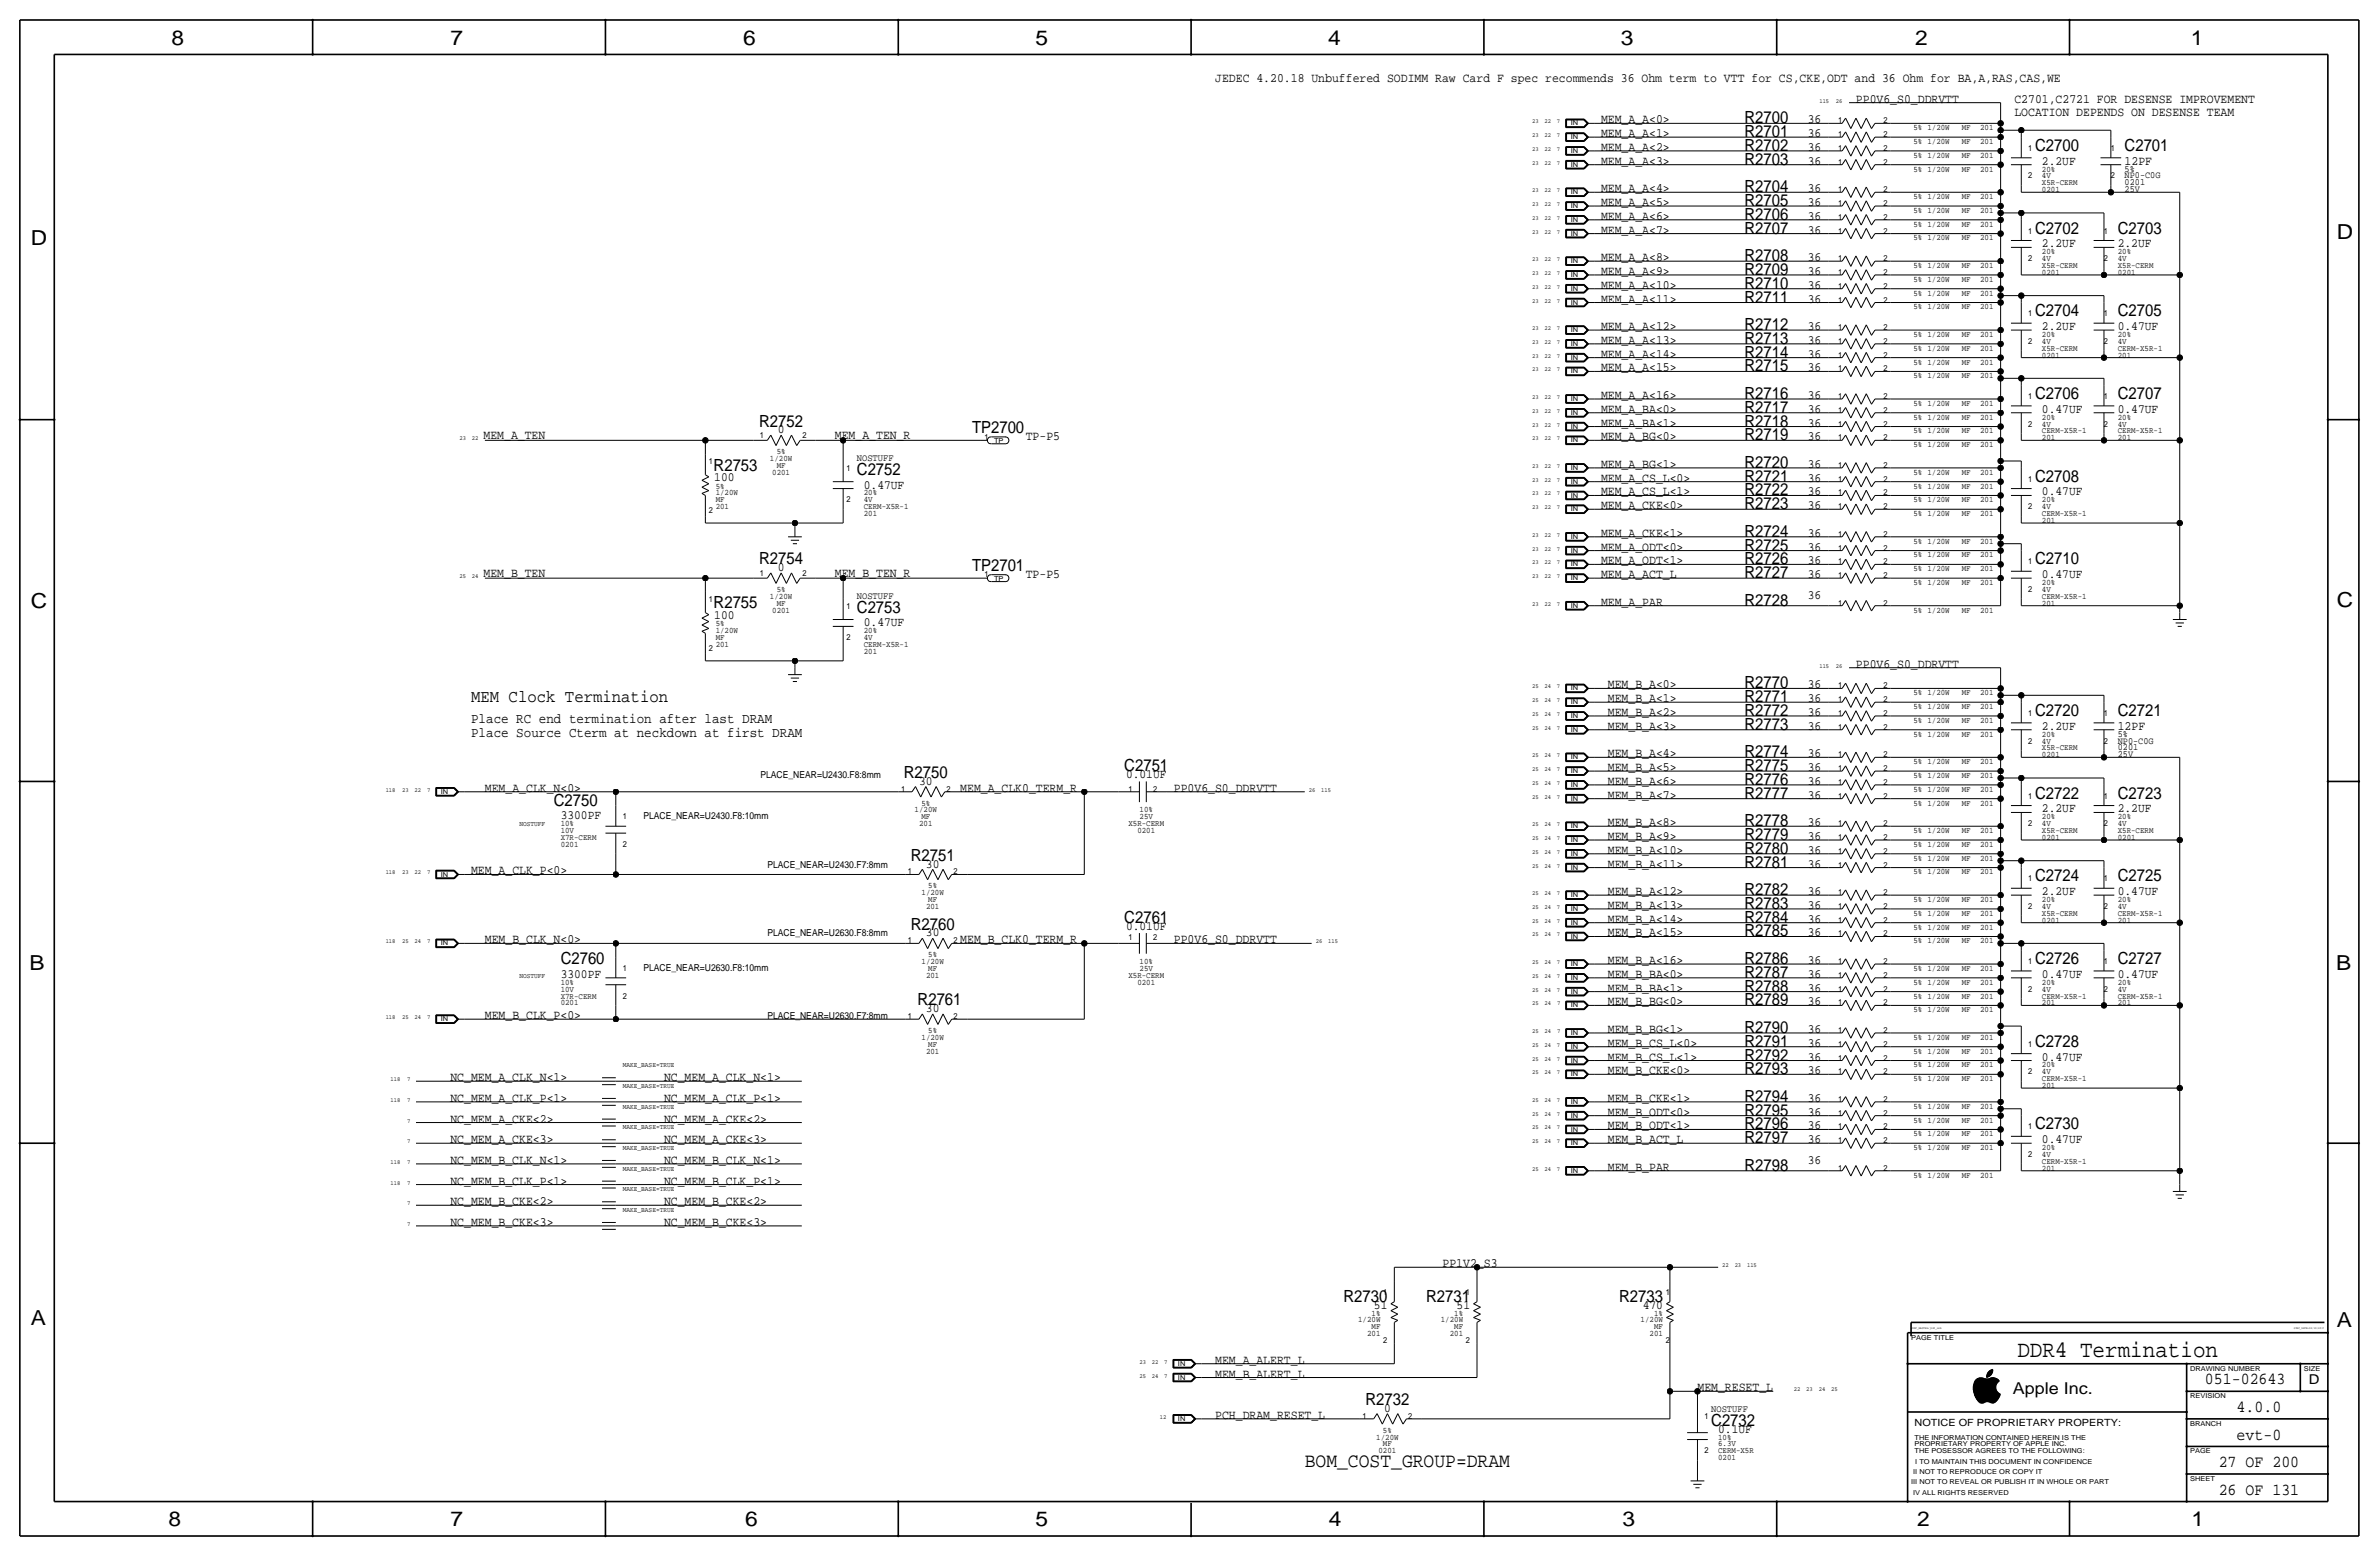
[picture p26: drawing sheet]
<svg xmlns="http://www.w3.org/2000/svg" width="877mm" height="574mm" viewBox="0 0 877 574" stroke-linecap="round" stroke-linejoin="round" font-family="sans-serif">
<defs><g id="words">
<text font-size="8.6" x="743.7" y="500.1">DDR4 Termination</text>
<g font-size="7.6">
<text x="63.2" y="16.5">8</text>
<text x="166.1" y="16.5">7</text>
<text x="274" y="16.5">6</text>
<text x="381.7" y="16.5">5</text>
<text x="489.7" y="16.5">4</text>
<text x="597.6" y="16.5">3</text>
<text x="706.1" y="16.5">2</text>
<text x="807.7" y="16.5">1</text>
<text x="861.5" y="88.1">D</text>
<text x="11.4" y="90.4">D</text>
<text x="11.4" y="224.3">C</text>
<text x="861.5" y="223.8">C</text>
<text x="10.8" y="357.6">B</text>
<text x="861.3" y="357.4">B</text>
<text x="11.3" y="488.4">A</text>
<text x="861.5" y="489.2">A</text>
<text x="62.2" y="562.6">8</text>
<text x="166" y="562.6">7</text>
<text x="274.8" y="562.6">6</text>
<text x="381.7" y="562.6">5</text>
<text x="489.9" y="562.6">4</text>
<text x="598.1" y="562.6">3</text>
<text x="706.8" y="562.6">2</text>
<text x="807.9" y="562.6">1</text>
</g>
<text font-size="7.4" x="481" y="540.8">BOM_COST_GROUP=DRAM</text>
<text font-size="6.5" x="173.7" y="258.8">MEM Clock Termination</text>
<g font-size="6.2">
<text x="643.1" y="45.5">R2700</text>
<text x="643.1" y="50.5">R2701</text>
<text x="643.1" y="55.6">R2702</text>
<text x="750.3" y="55.6">C2700</text>
<text x="783.3" y="55.6">C2701</text>
<text x="643.1" y="60.7">R2703</text>
<text x="643.1" y="70.9">R2704</text>
<text x="643.1" y="75.9">R2705</text>
<text x="643.1" y="81">R2706</text>
<text x="643.1" y="86.1">R2707</text>
<text x="750.3" y="86.1">C2702</text>
<text x="780.7" y="86.1">C2703</text>
<text x="643.1" y="101.3">R2709</text>
<text x="643.1" y="96.3">R2708</text>
<text x="643.1" y="106.4">R2710</text>
<text x="643.1" y="111.5">R2711</text>
<text x="750.3" y="116.6">C2704</text>
<text x="780.7" y="116.6">C2705</text>
<text x="643.1" y="121.7">R2712</text>
<text x="643.1" y="131.8">R2714</text>
<text x="643.1" y="126.7">R2713</text>
<text x="643.1" y="136.9">R2715</text>
<text x="643.1" y="147.1">R2716</text>
<text x="750.3" y="147.1">C2706</text>
<text x="780.7" y="147.1">C2707</text>
<text x="643.1" y="152.1">R2717</text>
<text x="279.9" y="157.2">R2752</text>
<text x="358.4" y="159.8">TP2700</text>
<text x="643.1" y="157.2">R2718</text>
<text x="643.1" y="162.3">R2719</text>
<text x="263.1" y="173.5">R2753</text>
<text x="643.1" y="172.5">R2720</text>
<text x="315.9" y="175">C2752</text>
<text x="643.1" y="177.5">R2721</text>
<text x="750.3" y="177.5">C2708</text>
<text x="643.1" y="182.6">R2722</text>
<text x="643.1" y="187.7">R2723</text>
<text x="643.1" y="197.9">R2724</text>
<text x="643.1" y="202.9">R2725</text>
<text x="279.9" y="208">R2754</text>
<text x="643.1" y="208">R2726</text>
<text x="750.3" y="208">C2710</text>
<text x="358.4" y="210.6">TP2701</text>
<text x="643.1" y="213.1">R2727</text>
<text x="263.1" y="224.3">R2755</text>
<text x="315.9" y="225.8">C2753</text>
<text x="643.1" y="223.3">R2728</text>
<text x="643.1" y="253.7">R2770</text>
<text x="643.1" y="258.8">R2771</text>
<text x="643.1" y="263.9">R2772</text>
<text x="750.3" y="263.9">C2720</text>
<text x="780.7" y="263.9">C2721</text>
<text x="643.1" y="269">R2773</text>
<text x="643.1" y="279.1">R2774</text>
<text x="333.2" y="286.8">R2750</text>
<text x="414.5" y="284.2">C2751</text>
<text x="643.1" y="284.2">R2775</text>
<text x="643.1" y="289.3">R2776</text>
<text x="204.2" y="296.9">C2750</text>
<text x="643.1" y="294.4">R2777</text>
<text x="750.3" y="294.4">C2722</text>
<text x="780.7" y="294.4">C2723</text>
<text x="643.1" y="304.5">R2778</text>
<text x="643.1" y="309.6">R2779</text>
<text x="335.8" y="317.2">R2751</text>
<text x="643.1" y="314.7">R2780</text>
<text x="643.1" y="319.8">R2781</text>
<text x="643.1" y="329.9">R2782</text>
<text x="750.3" y="324.9">C2724</text>
<text x="780.7" y="324.9">C2725</text>
<text x="643.1" y="335">R2783</text>
<text x="414.5" y="340.1">C2761</text>
<text x="643.1" y="340.1">R2784</text>
<text x="335.8" y="342.6">R2760</text>
<text x="643.1" y="345.2">R2785</text>
<text x="206.7" y="355.3">C2760</text>
<text x="643.1" y="355.3">R2786</text>
<text x="750.3" y="355.3">C2726</text>
<text x="780.7" y="355.3">C2727</text>
<text x="643.1" y="360.4">R2787</text>
<text x="643.1" y="365.5">R2788</text>
<text x="338.3" y="370.6">R2761</text>
<text x="643.1" y="370.6">R2789</text>
<text x="643.1" y="380.7">R2790</text>
<text x="643.1" y="385.8">R2791</text>
<text x="750.3" y="385.8">C2728</text>
<text x="643.1" y="390.9">R2792</text>
<text x="643.1" y="396">R2793</text>
<text x="643.1" y="406.1">R2794</text>
<text x="643.1" y="411.2">R2795</text>
<text x="643.1" y="416.3">R2796</text>
<text x="750.3" y="416.3">C2730</text>
<text x="643.1" y="421.4">R2797</text>
<text x="643.1" y="431.5">R2798</text>
<text x="495.3" y="479.8">R2730</text>
<text x="525.8" y="479.8">R2731</text>
<text x="596.9" y="479.8">R2733</text>
<text x="812.9" y="510.3">051-02643</text>
<text x="503.4" y="517.9">R2732</text>
<text x="824.6" y="520.4">4.0.0</text>
<text x="630.9" y="525.5">C2732</text>
<text x="824.6" y="530.6">evt-0</text>
<text x="818" y="540.8">27 OF 200</text>
<text x="818" y="550.9">26 OF 131</text>
</g>
<text font-size="6" x="742.1" y="513.9">Apple Inc.</text>
<g font-size="5.2">
<text x="173.7" y="266.4">Place RC end termination after last DRAM</text>
<text x="173.7" y="271.5">Place Source Cterm at neckdown at first DRAM</text>
</g>
<text font-size="5" x="851.2" y="510.3">D</text>
<g font-size="4.7">
<text x="448" y="30.2">JEDEC 4.20.18 Unbuffered SODIMM Raw Card F spec recommends 36 Ohm term to VTT for CS,CKE,ODT and 36 Ohm for BA,A,RAS,CAS,WE</text>
<text x="684.2" y="37.8">PP0V6_S0_DDRVTT</text>
<text x="742.6" y="37.8">C2701,C2721 FOR DESENSE IMPROVEMENT</text>
<text x="590.2" y="45.5">MEM_A_A&lt;0&gt;</text>
<text x="666.5" y="45.5">36</text>
<text x="742.6" y="42.9">LOCATION DEPENDS ON DESENSE TEAM</text>
<text x="590.2" y="50.5">MEM_A_A&lt;1&gt;</text>
<text x="666.5" y="50.5">36</text>
<text x="590.2" y="55.6">MEM_A_A&lt;2&gt;</text>
<text x="666.5" y="55.6">36</text>
<text x="590.2" y="60.7">MEM_A_A&lt;3&gt;</text>
<text x="666.5" y="60.7">36</text>
<text x="752.8" y="60.7">2.2UF</text>
<text x="783.3" y="60.7">12PF</text>
<text x="590.2" y="70.9">MEM_A_A&lt;4&gt;</text>
<text x="666.5" y="70.9">36</text>
<text x="590.2" y="76">MEM_A_A&lt;5&gt;</text>
<text x="666.5" y="75.9">36</text>
<text x="590.2" y="81">MEM_A_A&lt;6&gt;</text>
<text x="666.5" y="81">36</text>
<text x="590.2" y="86.1">MEM_A_A&lt;7&gt;</text>
<text x="666.5" y="86.1">36</text>
<text x="752.8" y="91.2">2.2UF</text>
<text x="780.7" y="91.2">2.2UF</text>
<text x="590.2" y="101.4">MEM_A_A&lt;9&gt;</text>
<text x="590.2" y="96.3">MEM_A_A&lt;8&gt;</text>
<text x="666.5" y="101.3">36</text>
<text x="666.5" y="96.3">36</text>
<text x="590.2" y="106.4">MEM_A_A&lt;10&gt;</text>
<text x="666.5" y="106.4">36</text>
<text x="590.2" y="111.5">MEM_A_A&lt;11&gt;</text>
<text x="666.5" y="111.5">36</text>
<text x="590.2" y="121.7">MEM_A_A&lt;12&gt;</text>
<text x="666.5" y="121.7">36</text>
<text x="752.8" y="121.7">2.2UF</text>
<text x="780.7" y="121.7">0.47UF</text>
<text x="590.2" y="131.8">MEM_A_A&lt;14&gt;</text>
<text x="590.2" y="126.8">MEM_A_A&lt;13&gt;</text>
<text x="666.5" y="131.8">36</text>
<text x="666.5" y="126.7">36</text>
<text x="590.2" y="136.9">MEM_A_A&lt;15&gt;</text>
<text x="666.5" y="136.9">36</text>
<text x="590.2" y="147.1">MEM_A_A&lt;16&gt;</text>
<text x="666.5" y="147.1">36</text>
<text x="590.2" y="152.1">MEM_A_BA&lt;0&gt;</text>
<text x="666.5" y="152.1">36</text>
<text x="752.8" y="152.1">0.47UF</text>
<text x="780.7" y="152.1">0.47UF</text>
<text x="178.3" y="161.8">MEM_A_TEN</text>
<text x="286.7" y="159.8">0</text>
<text x="307.8" y="161.8">MEM_A_TEN_R</text>
<text x="590.2" y="157.2">MEM_A_BA&lt;1&gt;</text>
<text x="666.5" y="157.2">36</text>
<text x="378.2" y="162.3">TP-P5</text>
<text x="590.2" y="162.3">MEM_A_BG&lt;0&gt;</text>
<text x="666.5" y="162.3">36</text>
<text x="590.2" y="172.5">MEM_A_BG&lt;1&gt;</text>
<text x="666.5" y="172.5">36</text>
<text x="263.3" y="177.3">100</text>
<text x="590.2" y="177.6">MEM_A_CS_L&lt;0&gt;</text>
<text x="666.5" y="177.5">36</text>
<text x="318.5" y="180.1">0.47UF</text>
<text x="590.2" y="182.6">MEM_A_CS_L&lt;1&gt;</text>
<text x="666.5" y="182.6">36</text>
<text x="752.8" y="182.6">0.47UF</text>
<text x="590.2" y="187.7">MEM_A_CKE&lt;0&gt;</text>
<text x="666.5" y="187.7">36</text>
<text x="590.2" y="197.9">MEM_A_CKE&lt;1&gt;</text>
<text x="666.5" y="197.9">36</text>
<text x="590.2" y="202.9">MEM_A_ODT&lt;0&gt;</text>
<text x="666.5" y="202.9">36</text>
<text x="590.2" y="208">MEM_A_ODT&lt;1&gt;</text>
<text x="666.5" y="208">36</text>
<text x="178.3" y="212.6">MEM_B_TEN</text>
<text x="286.7" y="210.6">0</text>
<text x="307.8" y="212.6">MEM_B_TEN_R</text>
<text x="378.2" y="213.1">TP-P5</text>
<text x="590.2" y="213.1">MEM_A_ACT_L</text>
<text x="666.5" y="213.1">36</text>
<text x="752.8" y="213.1">0.47UF</text>
<text x="666.5" y="220.7">36</text>
<text x="590.2" y="223.3">MEM_A_PAR</text>
<text x="263.3" y="228.1">100</text>
<text x="318.5" y="230.9">0.47UF</text>
<text x="684.2" y="246.1">PP0V6_S0_DDRVTT</text>
<text x="592.8" y="253.7">MEM_B_A&lt;0&gt;</text>
<text x="666.5" y="253.7">36</text>
<text x="592.8" y="263.9">MEM_B_A&lt;2&gt;</text>
<text x="592.8" y="258.8">MEM_B_A&lt;1&gt;</text>
<text x="666.5" y="258.8">36</text>
<text x="666.5" y="263.9">36</text>
<text x="592.8" y="269">MEM_B_A&lt;3&gt;</text>
<text x="666.5" y="269">36</text>
<text x="752.8" y="269">2.2UF</text>
<text x="780.7" y="269">12PF</text>
<text x="592.8" y="279.1">MEM_B_A&lt;4&gt;</text>
<text x="666.5" y="279.1">36</text>
<text x="415.1" y="286.8">0.01UF</text>
<text x="592.8" y="284.2">MEM_B_A&lt;5&gt;</text>
<text x="666.5" y="284.2">36</text>
<text x="178.8" y="291.8">MEM_A_CLK_N&lt;0&gt;</text>
<text x="338.8" y="289.3">30</text>
<text x="354" y="291.8">MEM_A_CLK0_TERM_R</text>
<text x="432.8" y="291.8">PP0V6_S0_DDRVTT</text>
<text x="592.8" y="289.3">MEM_B_A&lt;6&gt;</text>
<text x="666.5" y="289.3">36</text>
<text x="592.8" y="294.4">MEM_B_A&lt;7&gt;</text>
<text x="666.5" y="294.4">36</text>
<text x="752.8" y="299.5">2.2UF</text>
<text x="780.7" y="299.5">2.2UF</text>
<text x="206.7" y="302">3300PF</text>
<text x="592.8" y="304.6">MEM_B_A&lt;8&gt;</text>
<text x="666.5" y="304.5">36</text>
<text x="592.8" y="309.6">MEM_B_A&lt;9&gt;</text>
<text x="666.5" y="309.6">36</text>
<text x="592.8" y="314.7">MEM_B_A&lt;10&gt;</text>
<text x="666.5" y="314.7">36</text>
<text x="173.7" y="322.3">MEM_A_CLK_P&lt;0&gt;</text>
<text x="341.4" y="319.8">30</text>
<text x="592.8" y="319.8">MEM_B_A&lt;11&gt;</text>
<text x="666.5" y="319.8">36</text>
<text x="592.8" y="329.9">MEM_B_A&lt;12&gt;</text>
<text x="666.5" y="329.9">36</text>
<text x="752.8" y="329.9">2.2UF</text>
<text x="780.7" y="329.9">0.47UF</text>
<text x="592.8" y="335">MEM_B_A&lt;13&gt;</text>
<text x="666.5" y="335">36</text>
<text x="592.8" y="340.1">MEM_B_A&lt;14&gt;</text>
<text x="666.5" y="340.1">36</text>
<text x="178.8" y="347.7">MEM_B_CLK_N&lt;0&gt;</text>
<text x="341.4" y="345.2">30</text>
<text x="354" y="347.7">MEM_B_CLK0_TERM_R</text>
<text x="415.1" y="342.6">0.01UF</text>
<text x="432.8" y="347.7">PP0V6_S0_DDRVTT</text>
<text x="592.8" y="345.2">MEM_B_A&lt;15&gt;</text>
<text x="666.5" y="345.2">36</text>
<text x="592.8" y="355.3">MEM_B_A&lt;16&gt;</text>
<text x="666.5" y="355.3">36</text>
<text x="206.7" y="360.4">3300PF</text>
<text x="592.8" y="360.4">MEM_B_BA&lt;0&gt;</text>
<text x="592.8" y="365.5">MEM_B_BA&lt;1&gt;</text>
<text x="666.5" y="360.4">36</text>
<text x="666.5" y="365.5">36</text>
<text x="752.8" y="360.4">0.47UF</text>
<text x="780.7" y="360.4">0.47UF</text>
<text x="592.8" y="370.6">MEM_B_BG&lt;0&gt;</text>
<text x="666.5" y="370.6">36</text>
<text x="178.8" y="375.7">MEM_B_CLK_P&lt;0&gt;</text>
<text x="341.4" y="373.1">30</text>
<text x="592.8" y="380.7">MEM_B_BG&lt;1&gt;</text>
<text x="666.5" y="380.7">36</text>
<text x="592.8" y="385.8">MEM_B_CS_L&lt;0&gt;</text>
<text x="666.5" y="385.8">36</text>
<text x="592.8" y="396">MEM_B_CKE&lt;0&gt;</text>
<text x="592.8" y="390.9">MEM_B_CS_L&lt;1&gt;</text>
<text x="666.5" y="390.9">36</text>
<text x="666.5" y="396">36</text>
<text x="752.8" y="390.9">0.47UF</text>
<text x="166.1" y="398.5">NC_MEM_A_CLK_N&lt;1&gt;</text>
<text x="244.8" y="398.5">NC_MEM_A_CLK_N&lt;1&gt;</text>
<text x="166.1" y="406.1">NC_MEM_A_CLK_P&lt;1&gt;</text>
<text x="244.8" y="406.2">NC_MEM_A_CLK_P&lt;1&gt;</text>
<text x="592.8" y="406.1">MEM_B_CKE&lt;1&gt;</text>
<text x="666.5" y="406.1">36</text>
<text x="166.1" y="413.8">NC_MEM_A_CKE&lt;2&gt;</text>
<text x="244.8" y="413.8">NC_MEM_A_CKE&lt;2&gt;</text>
<text x="592.8" y="411.2">MEM_B_ODT&lt;0&gt;</text>
<text x="666.5" y="411.2">36</text>
<text x="592.8" y="416.3">MEM_B_ODT&lt;1&gt;</text>
<text x="666.5" y="416.3">36</text>
<text x="166.1" y="421.4">NC_MEM_A_CKE&lt;3&gt;</text>
<text x="244.8" y="421.4">NC_MEM_A_CKE&lt;3&gt;</text>
<text x="592.8" y="421.4">MEM_B_ACT_L</text>
<text x="666.5" y="421.4">36</text>
<text x="752.8" y="421.4">0.47UF</text>
<text x="166.1" y="429">NC_MEM_B_CLK_N&lt;1&gt;</text>
<text x="244.8" y="429">NC_MEM_B_CLK_N&lt;1&gt;</text>
<text x="592.8" y="431.5">MEM_B_PAR</text>
<text x="666.5" y="429">36</text>
<text x="166.1" y="436.6">NC_MEM_B_CLK_P&lt;1&gt;</text>
<text x="244.8" y="436.6">NC_MEM_B_CLK_P&lt;1&gt;</text>
<text x="166.1" y="444.2">NC_MEM_B_CKE&lt;2&gt;</text>
<text x="244.8" y="444.2">NC_MEM_B_CKE&lt;2&gt;</text>
<text x="166.1" y="451.9">NC_MEM_B_CKE&lt;3&gt;</text>
<text x="244.8" y="451.9">NC_MEM_B_CKE&lt;3&gt;</text>
<text x="531.8" y="467.1">PP1V2_S3</text>
<text x="506.5" y="482.3">51</text>
<text x="537" y="482.3">51</text>
<text x="605.6" y="482.3">470</text>
<text x="448" y="502.7">MEM_A_ALERT_L</text>
<text x="448" y="507.8">MEM_B_ALERT_L</text>
<text x="625.8" y="512.8">MEM_RESET_L</text>
<text x="510.3" y="520.4">0</text>
<text x="448" y="523">PCH_DRAM_RESET_L</text>
<text x="633.4" y="528.1">0.1UF</text>
</g>
<text font-size="3.7" x="705.8" y="525.5">NOTICE OF PROPRIETARY PROPERTY:</text>
<g font-size="3.6">
<text x="315.9" y="169.9">NOSTUFF</text>
<text x="315.9" y="220.7">NOSTUFF</text>
<text x="630.9" y="520.4">NOSTUFF</text>
</g>
<g font-size="3.5">
<text x="783.3" y="63.2">5%</text>
<text x="783.3" y="65.8">NP0-C0G</text>
<text x="783.3" y="68.3">0201</text>
<text x="783.3" y="70.9">25V</text>
<text x="780.7" y="271.5">5%</text>
<text x="780.7" y="274.1">NP0-C0G</text>
<text x="780.7" y="276.6">0201</text>
<text x="780.7" y="279.1">25V</text>
<text x="280.4" y="286.8">PLACE_NEAR=U2430.F8:8mm</text>
<text x="237.2" y="302">PLACE_NEAR=U2430.F8:10mm</text>
<text x="282.9" y="319.8">PLACE_NEAR=U2430.F7:8mm</text>
<text x="282.9" y="345.2">PLACE_NEAR=U2630.F8:8mm</text>
<text x="237.2" y="357.9">PLACE_NEAR=U2630.F8:10mm</text>
<text x="282.9" y="375.7">PLACE_NEAR=U2630.F7:8mm</text>
</g>
<g font-size="3.1">
<text x="677.6" y="45.5">1</text>
<text x="694.4" y="45.5">2</text>
<text x="677.6" y="50.5">1</text>
<text x="694.4" y="50.5">2</text>
<text x="705.4" y="53.1">5% 1/20W</text>
<text x="705.4" y="48">5% 1/20W</text>
<text x="723.2" y="53.1">MF</text>
<text x="723.2" y="48">MF</text>
<text x="730" y="53.1">201</text>
<text x="730" y="48">201</text>
<text x="677.6" y="55.6">1</text>
<text x="694.4" y="55.6">2</text>
<text x="705.4" y="58.2">5% 1/20W</text>
<text x="723.2" y="58.2">MF</text>
<text x="730" y="58.2">201</text>
<text x="747.7" y="55.6">1</text>
<text x="778.2" y="55.6">1</text>
<text x="677.6" y="60.7">1</text>
<text x="694.4" y="60.7">2</text>
<text x="705.4" y="63.2">5% 1/20W</text>
<text x="723.2" y="63.2">MF</text>
<text x="730" y="63.2">201</text>
<text x="747.7" y="65.8">2</text>
<text x="752.8" y="65.8">4V</text>
<text x="752.8" y="63.2">20%</text>
<text x="778.2" y="65.8">2</text>
<text x="677.6" y="70.9">1</text>
<text x="694.4" y="70.9">2</text>
<text x="752.8" y="70.9">0201</text>
<text x="752.8" y="68.3">X5R-CERM</text>
<text x="677.6" y="75.9">1</text>
<text x="694.4" y="75.9">2</text>
<text x="705.4" y="73.4">5% 1/20W</text>
<text x="723.2" y="73.4">MF</text>
<text x="730" y="73.4">201</text>
<text x="677.6" y="81">1</text>
<text x="694.4" y="81">2</text>
<text x="705.4" y="83.6">5% 1/20W</text>
<text x="705.4" y="78.5">5% 1/20W</text>
<text x="723.2" y="83.6">MF</text>
<text x="723.2" y="78.5">MF</text>
<text x="730" y="83.6">201</text>
<text x="730" y="78.5">201</text>
<text x="677.6" y="86.1">1</text>
<text x="694.4" y="86.1">2</text>
<text x="705.4" y="88.6">5% 1/20W</text>
<text x="723.2" y="88.6">MF</text>
<text x="730" y="88.6">201</text>
<text x="747.7" y="86.1">1</text>
<text x="775.7" y="86.1">1</text>
<text x="752.8" y="93.7">20%</text>
<text x="780.7" y="93.7">20%</text>
<text x="677.6" y="101.3">1</text>
<text x="677.6" y="96.3">1</text>
<text x="694.4" y="101.3">2</text>
<text x="694.4" y="96.3">2</text>
<text x="705.4" y="98.8">5% 1/20W</text>
<text x="723.2" y="98.8">MF</text>
<text x="730" y="98.8">201</text>
<text x="747.7" y="96.3">2</text>
<text x="752.8" y="101.3">0201</text>
<text x="752.8" y="96.3">4V</text>
<text x="752.8" y="98.8">X5R-CERM</text>
<text x="775.7" y="96.3">2</text>
<text x="780.7" y="98.8">X5R-CERM</text>
<text x="780.7" y="96.3">4V</text>
<text x="780.7" y="101.3">0201</text>
<text x="677.6" y="106.4">1</text>
<text x="694.4" y="106.4">2</text>
<text x="705.4" y="103.9">5% 1/20W</text>
<text x="723.2" y="103.9">MF</text>
<text x="730" y="103.9">201</text>
<text x="677.6" y="111.5">1</text>
<text x="694.4" y="111.5">2</text>
<text x="705.4" y="109">5% 1/20W</text>
<text x="723.2" y="109">MF</text>
<text x="730" y="109">201</text>
<text x="705.4" y="114">5% 1/20W</text>
<text x="723.2" y="114">MF</text>
<text x="730" y="114">201</text>
<text x="747.7" y="116.6">1</text>
<text x="775.7" y="116.6">1</text>
<text x="677.6" y="121.7">1</text>
<text x="694.4" y="121.7">2</text>
<text x="705.4" y="124.2">5% 1/20W</text>
<text x="723.2" y="124.2">MF</text>
<text x="730" y="124.2">201</text>
<text x="752.8" y="124.2">20%</text>
<text x="780.7" y="124.2">20%</text>
<text x="677.6" y="131.8">1</text>
<text x="677.6" y="126.7">1</text>
<text x="694.4" y="131.8">2</text>
<text x="694.4" y="126.7">2</text>
<text x="705.4" y="129.3">5% 1/20W</text>
<text x="723.2" y="129.3">MF</text>
<text x="730" y="129.3">201</text>
<text x="747.7" y="126.7">2</text>
<text x="752.8" y="126.7">4V</text>
<text x="752.8" y="129.3">X5R-CERM</text>
<text x="752.8" y="131.8">0201</text>
<text x="775.7" y="126.7">2</text>
<text x="780.7" y="131.8">201</text>
<text x="780.7" y="126.7">4V</text>
<text x="780.7" y="129.3">CERM-X5R-1</text>
<text x="677.6" y="136.9">1</text>
<text x="694.4" y="136.9">2</text>
<text x="705.4" y="134.4">5% 1/20W</text>
<text x="723.2" y="134.4">MF</text>
<text x="730" y="134.4">201</text>
<text x="705.4" y="139.4">5% 1/20W</text>
<text x="723.2" y="139.4">MF</text>
<text x="730" y="139.4">201</text>
<text x="677.6" y="147.1">1</text>
<text x="694.4" y="147.1">2</text>
<text x="705.4" y="149.6">5% 1/20W</text>
<text x="723.2" y="149.6">MF</text>
<text x="730" y="149.6">201</text>
<text x="747.7" y="147.1">1</text>
<text x="775.7" y="147.1">1</text>
<text x="677.6" y="152.1">1</text>
<text x="694.4" y="152.1">2</text>
<text x="705.4" y="154.7">5% 1/20W</text>
<text x="723.2" y="154.7">MF</text>
<text x="730" y="154.7">201</text>
<text x="752.8" y="154.7">20%</text>
<text x="780.7" y="154.7">20%</text>
<text x="280.1" y="161.5">1</text>
<text x="295.9" y="161.5">2</text>
<text x="677.6" y="157.2">1</text>
<text x="694.4" y="157.2">2</text>
<text x="705.4" y="159.8">5% 1/20W</text>
<text x="723.2" y="159.8">MF</text>
<text x="730" y="159.8">201</text>
<text x="747.7" y="157.2">2</text>
<text x="752.8" y="157.2">4V</text>
<text x="752.8" y="159.8">CERM-X5R-1</text>
<text x="775.7" y="157.2">2</text>
<text x="780.7" y="157.2">4V</text>
<text x="780.7" y="159.8">CERM-X5R-1</text>
<text x="286.3" y="167.4">5%</text>
<text x="362.9" y="162.1">1</text>
<text x="677.6" y="162.3">1</text>
<text x="694.4" y="162.3">2</text>
<text x="705.4" y="164.8">5% 1/20W</text>
<text x="723.2" y="164.8">MF</text>
<text x="730" y="164.8">201</text>
<text x="752.8" y="162.3">201</text>
<text x="780.7" y="162.3">201</text>
<text x="261.3" y="171.2">1</text>
<text x="283.9" y="169.9">1/20W</text>
<text x="286.3" y="172.5">MF</text>
<text x="312.1" y="173.7">1</text>
<text x="677.6" y="172.5">1</text>
<text x="694.4" y="172.5">2</text>
<text x="284.7" y="175">0201</text>
<text x="677.6" y="177.5">1</text>
<text x="694.4" y="177.5">2</text>
<text x="705.4" y="175">5% 1/20W</text>
<text x="723.2" y="175">MF</text>
<text x="730" y="175">201</text>
<text x="747.7" y="177.5">1</text>
<text x="263.9" y="180.1">5%</text>
<text x="263.9" y="182.6">1/20W</text>
<text x="263.9" y="185.2">MF</text>
<text x="312.1" y="185.2">2</text>
<text x="318.5" y="185.2">4V</text>
<text x="318.5" y="182.6">20%</text>
<text x="677.6" y="182.6">1</text>
<text x="694.4" y="182.6">2</text>
<text x="705.4" y="180.1">5% 1/20W</text>
<text x="705.4" y="185.2">5% 1/20W</text>
<text x="723.2" y="180.1">MF</text>
<text x="723.2" y="185.2">MF</text>
<text x="730" y="180.1">201</text>
<text x="730" y="185.2">201</text>
<text x="752.8" y="185.2">20%</text>
<text x="261.3" y="189">2</text>
<text x="263.9" y="187.7">201</text>
<text x="318.5" y="190.2">201</text>
<text x="318.5" y="187.7">CERM-X5R-1</text>
<text x="677.6" y="187.7">1</text>
<text x="694.4" y="187.7">2</text>
<text x="705.4" y="190.2">5% 1/20W</text>
<text x="723.2" y="190.2">MF</text>
<text x="730" y="190.2">201</text>
<text x="747.7" y="187.7">2</text>
<text x="752.8" y="187.7">4V</text>
<text x="752.8" y="190.2">CERM-X5R-1</text>
<text x="677.6" y="197.9">1</text>
<text x="694.4" y="197.9">2</text>
<text x="752.8" y="192.8">201</text>
<text x="677.6" y="202.9">1</text>
<text x="694.4" y="202.9">2</text>
<text x="705.4" y="200.4">5% 1/20W</text>
<text x="723.2" y="200.4">MF</text>
<text x="730" y="200.4">201</text>
<text x="677.6" y="208">1</text>
<text x="694.4" y="208">2</text>
<text x="705.4" y="205.5">5% 1/20W</text>
<text x="723.2" y="205.5">MF</text>
<text x="730" y="205.5">201</text>
<text x="747.7" y="208">1</text>
<text x="280.1" y="212.3">1</text>
<text x="295.9" y="212.3">2</text>
<text x="362.9" y="212.9">1</text>
<text x="677.6" y="213.1">1</text>
<text x="694.4" y="213.1">2</text>
<text x="705.4" y="210.6">5% 1/20W</text>
<text x="705.4" y="215.6">5% 1/20W</text>
<text x="723.2" y="210.6">MF</text>
<text x="723.2" y="215.6">MF</text>
<text x="730" y="210.6">201</text>
<text x="730" y="215.6">201</text>
<text x="752.8" y="215.6">20%</text>
<text x="261.3" y="222">1</text>
<text x="283.9" y="220.7">1/20W</text>
<text x="286.3" y="218.2">5%</text>
<text x="747.7" y="218.2">2</text>
<text x="752.8" y="218.2">4V</text>
<text x="752.8" y="220.7">CERM-X5R-1</text>
<text x="284.7" y="225.8">0201</text>
<text x="286.3" y="223.3">MF</text>
<text x="312.1" y="224.5">1</text>
<text x="677.6" y="223.3">1</text>
<text x="694.4" y="223.3">2</text>
<text x="705.4" y="225.8">5% 1/20W</text>
<text x="723.2" y="225.8">MF</text>
<text x="730" y="225.8">201</text>
<text x="752.8" y="223.3">201</text>
<text x="263.9" y="230.9">5%</text>
<text x="263.9" y="233.4">1/20W</text>
<text x="318.5" y="233.4">20%</text>
<text x="261.3" y="239.8">2</text>
<text x="263.9" y="238.5">201</text>
<text x="263.9" y="236">MF</text>
<text x="312.1" y="236">2</text>
<text x="318.5" y="236">4V</text>
<text x="318.5" y="238.5">CERM-X5R-1</text>
<text x="318.5" y="241">201</text>
<text x="677.6" y="253.7">1</text>
<text x="694.4" y="253.7">2</text>
<text x="705.4" y="256.3">5% 1/20W</text>
<text x="723.2" y="256.3">MF</text>
<text x="730" y="256.3">201</text>
<text x="677.6" y="258.8">1</text>
<text x="677.6" y="263.9">1</text>
<text x="694.4" y="258.8">2</text>
<text x="694.4" y="263.9">2</text>
<text x="705.4" y="261.4">5% 1/20W</text>
<text x="723.2" y="261.4">MF</text>
<text x="730" y="261.4">201</text>
<text x="747.7" y="263.9">1</text>
<text x="775.7" y="263.9">1</text>
<text x="677.6" y="269">1</text>
<text x="694.4" y="269">2</text>
<text x="705.4" y="266.4">5% 1/20W</text>
<text x="723.2" y="266.4">MF</text>
<text x="730" y="266.4">201</text>
<text x="705.4" y="271.5">5% 1/20W</text>
<text x="723.2" y="271.5">MF</text>
<text x="730" y="271.5">201</text>
<text x="747.7" y="274.1">2</text>
<text x="752.8" y="274.1">4V</text>
<text x="752.8" y="271.5">20%</text>
<text x="775.7" y="274.1">2</text>
<text x="677.6" y="279.1">1</text>
<text x="694.4" y="279.1">2</text>
<text x="705.4" y="281.7">5% 1/20W</text>
<text x="723.2" y="281.7">MF</text>
<text x="730" y="281.7">201</text>
<text x="752.8" y="276.6">X5R-CERM</text>
<text x="752.8" y="279.1">0201</text>
<text x="677.6" y="284.2">1</text>
<text x="694.4" y="284.2">2</text>
<text x="705.4" y="286.8">5% 1/20W</text>
<text x="723.2" y="286.8">MF</text>
<text x="730" y="286.8">201</text>
<text x="332.2" y="291.8">1</text>
<text x="348.9" y="291.8">2</text>
<text x="416" y="291.8">1</text>
<text x="425.1" y="291.8">2</text>
<text x="677.6" y="289.3">1</text>
<text x="694.4" y="289.3">2</text>
<text x="705.4" y="291.8">5% 1/20W</text>
<text x="723.2" y="291.8">MF</text>
<text x="730" y="291.8">201</text>
<text x="337.2" y="299.5">1/20W</text>
<text x="339.7" y="296.9">5%</text>
<text x="420.1" y="299.5">10%</text>
<text x="677.6" y="294.4">1</text>
<text x="694.4" y="294.4">2</text>
<text x="705.4" y="296.9">5% 1/20W</text>
<text x="723.2" y="296.9">MF</text>
<text x="730" y="296.9">201</text>
<text x="747.7" y="294.4">1</text>
<text x="775.7" y="294.4">1</text>
<text x="206.7" y="304.5">10%</text>
<text x="229.6" y="302">1</text>
<text x="338.9" y="304.5">201</text>
<text x="339.7" y="302">MF</text>
<text x="416" y="304.5">X5R-CERM</text>
<text x="420.1" y="302">25V</text>
<text x="677.6" y="304.5">1</text>
<text x="694.4" y="304.5">2</text>
<text x="747.7" y="304.5">2</text>
<text x="752.8" y="304.5">4V</text>
<text x="752.8" y="302">20%</text>
<text x="775.7" y="304.5">2</text>
<text x="780.7" y="302">20%</text>
<text x="780.7" y="304.5">4V</text>
<text x="206.7" y="307.1">10V</text>
<text x="206.7" y="309.6">X7R-CERM</text>
<text x="419.3" y="307.1">0201</text>
<text x="677.6" y="309.6">1</text>
<text x="694.4" y="309.6">2</text>
<text x="705.4" y="307.1">5% 1/20W</text>
<text x="723.2" y="307.1">MF</text>
<text x="730" y="307.1">201</text>
<text x="752.8" y="307.1">X5R-CERM</text>
<text x="752.8" y="309.6">0201</text>
<text x="780.7" y="307.1">X5R-CERM</text>
<text x="780.7" y="309.6">0201</text>
<text x="206.7" y="312.2">0201</text>
<text x="229.6" y="312.2">2</text>
<text x="677.6" y="314.7">1</text>
<text x="694.4" y="314.7">2</text>
<text x="705.4" y="312.2">5% 1/20W</text>
<text x="705.4" y="317.2">5% 1/20W</text>
<text x="723.2" y="312.2">MF</text>
<text x="723.2" y="317.2">MF</text>
<text x="730" y="312.2">201</text>
<text x="730" y="317.2">201</text>
<text x="334.7" y="322.3">1</text>
<text x="351.5" y="322.3">2</text>
<text x="677.6" y="319.8">1</text>
<text x="694.4" y="319.8">2</text>
<text x="705.4" y="322.3">5% 1/20W</text>
<text x="723.2" y="322.3">MF</text>
<text x="730" y="322.3">201</text>
<text x="339.7" y="329.9">1/20W</text>
<text x="342.2" y="327.4">5%</text>
<text x="677.6" y="329.9">1</text>
<text x="694.4" y="329.9">2</text>
<text x="747.7" y="324.9">1</text>
<text x="775.7" y="324.9">1</text>
<text x="341.4" y="335">201</text>
<text x="342.2" y="332.5">MF</text>
<text x="677.6" y="335">1</text>
<text x="694.4" y="335">2</text>
<text x="705.4" y="332.5">5% 1/20W</text>
<text x="723.2" y="332.5">MF</text>
<text x="730" y="332.5">201</text>
<text x="747.7" y="335">2</text>
<text x="752.8" y="332.5">20%</text>
<text x="752.8" y="335">4V</text>
<text x="775.7" y="335">2</text>
<text x="780.7" y="335">4V</text>
<text x="780.7" y="332.5">20%</text>
<text x="677.6" y="340.1">1</text>
<text x="694.4" y="340.1">2</text>
<text x="705.4" y="337.6">5% 1/20W</text>
<text x="723.2" y="337.6">MF</text>
<text x="730" y="337.6">201</text>
<text x="752.8" y="340.1">0201</text>
<text x="752.8" y="337.6">X5R-CERM</text>
<text x="780.7" y="340.1">201</text>
<text x="780.7" y="337.6">CERM-X5R-1</text>
<text x="334.7" y="347.7">1</text>
<text x="351.5" y="347.7">2</text>
<text x="416" y="346.5">1</text>
<text x="425.1" y="346.5">2</text>
<text x="677.6" y="345.2">1</text>
<text x="694.4" y="345.2">2</text>
<text x="705.4" y="342.6">5% 1/20W</text>
<text x="705.4" y="347.7">5% 1/20W</text>
<text x="723.2" y="342.6">MF</text>
<text x="723.2" y="347.7">MF</text>
<text x="730" y="342.6">201</text>
<text x="730" y="347.7">201</text>
<text x="342.2" y="352.8">5%</text>
<text x="229.6" y="357.9">1</text>
<text x="339.7" y="355.3">1/20W</text>
<text x="342.2" y="357.9">MF</text>
<text x="420.1" y="355.3">10%</text>
<text x="420.1" y="357.9">25V</text>
<text x="677.6" y="355.3">1</text>
<text x="694.4" y="355.3">2</text>
<text x="705.4" y="357.9">5% 1/20W</text>
<text x="723.2" y="357.9">MF</text>
<text x="730" y="357.9">201</text>
<text x="747.7" y="355.3">1</text>
<text x="775.7" y="355.3">1</text>
<text x="206.7" y="363">10%</text>
<text x="206.7" y="365.5">10V</text>
<text x="341.4" y="360.4">201</text>
<text x="416" y="360.4">X5R-CERM</text>
<text x="419.3" y="363">0201</text>
<text x="677.6" y="360.4">1</text>
<text x="677.6" y="365.5">1</text>
<text x="694.4" y="360.4">2</text>
<text x="694.4" y="365.5">2</text>
<text x="705.4" y="363">5% 1/20W</text>
<text x="723.2" y="363">MF</text>
<text x="730" y="363">201</text>
<text x="747.7" y="365.5">2</text>
<text x="752.8" y="365.5">4V</text>
<text x="752.8" y="363">20%</text>
<text x="775.7" y="365.5">2</text>
<text x="780.7" y="365.5">4V</text>
<text x="780.7" y="363">20%</text>
<text x="206.7" y="370.6">0201</text>
<text x="206.7" y="368">X7R-CERM</text>
<text x="229.6" y="368">2</text>
<text x="677.6" y="370.6">1</text>
<text x="694.4" y="370.6">2</text>
<text x="705.4" y="368">5% 1/20W</text>
<text x="723.2" y="368">MF</text>
<text x="730" y="368">201</text>
<text x="752.8" y="370.6">201</text>
<text x="752.8" y="368">CERM-X5R-1</text>
<text x="780.7" y="370.6">201</text>
<text x="780.7" y="368">CERM-X5R-1</text>
<text x="334.7" y="375.7">1</text>
<text x="351.5" y="375.7">2</text>
<text x="705.4" y="373.1">5% 1/20W</text>
<text x="723.2" y="373.1">MF</text>
<text x="730" y="373.1">201</text>
<text x="339.7" y="383.3">1/20W</text>
<text x="342.2" y="380.7">5%</text>
<text x="677.6" y="380.7">1</text>
<text x="694.4" y="380.7">2</text>
<text x="705.4" y="383.3">5% 1/20W</text>
<text x="723.2" y="383.3">MF</text>
<text x="730" y="383.3">201</text>
<text x="341.4" y="388.4">201</text>
<text x="342.2" y="385.8">MF</text>
<text x="677.6" y="385.8">1</text>
<text x="694.4" y="385.8">2</text>
<text x="705.4" y="388.4">5% 1/20W</text>
<text x="723.2" y="388.4">MF</text>
<text x="730" y="388.4">201</text>
<text x="747.7" y="385.8">1</text>
<text x="677.6" y="390.9">1</text>
<text x="677.6" y="396">1</text>
<text x="694.4" y="390.9">2</text>
<text x="694.4" y="396">2</text>
<text x="705.4" y="393.4">5% 1/20W</text>
<text x="723.2" y="393.4">MF</text>
<text x="730" y="393.4">201</text>
<text x="747.7" y="396">2</text>
<text x="752.8" y="396">4V</text>
<text x="752.8" y="393.4">20%</text>
<text x="705.4" y="398.5">5% 1/20W</text>
<text x="723.2" y="398.5">MF</text>
<text x="730" y="398.5">201</text>
<text x="752.8" y="401.1">201</text>
<text x="752.8" y="398.5">CERM-X5R-1</text>
<text x="677.6" y="406.1">1</text>
<text x="694.4" y="406.1">2</text>
<text x="677.6" y="411.2">1</text>
<text x="694.4" y="411.2">2</text>
<text x="705.4" y="413.8">5% 1/20W</text>
<text x="705.4" y="408.7">5% 1/20W</text>
<text x="723.2" y="413.8">MF</text>
<text x="723.2" y="408.7">MF</text>
<text x="730" y="413.8">201</text>
<text x="730" y="408.7">201</text>
<text x="677.6" y="416.3">1</text>
<text x="694.4" y="416.3">2</text>
<text x="705.4" y="418.8">5% 1/20W</text>
<text x="723.2" y="418.8">MF</text>
<text x="730" y="418.8">201</text>
<text x="747.7" y="416.3">1</text>
<text x="677.6" y="421.4">1</text>
<text x="694.4" y="421.4">2</text>
<text x="705.4" y="423.9">5% 1/20W</text>
<text x="723.2" y="423.9">MF</text>
<text x="730" y="423.9">201</text>
<text x="752.8" y="423.9">20%</text>
<text x="677.6" y="431.5">1</text>
<text x="694.4" y="431.5">2</text>
<text x="747.7" y="426.5">2</text>
<text x="752.8" y="431.5">201</text>
<text x="752.8" y="426.5">4V</text>
<text x="752.8" y="429">CERM-X5R-1</text>
<text x="705.4" y="434.1">5% 1/20W</text>
<text x="723.2" y="434.1">MF</text>
<text x="730" y="434.1">201</text>
<text x="510" y="477.3">1</text>
<text x="540.5" y="477.3">1</text>
<text x="614.1" y="477.3">1</text>
<text x="505.7" y="484.9">1%</text>
<text x="536.1" y="484.9">1%</text>
<text x="609.8" y="484.9">1%</text>
<text x="500.7" y="487.4">1/20W</text>
<text x="505.7" y="490">MF</text>
<text x="531.2" y="487.4">1/20W</text>
<text x="536.1" y="490">MF</text>
<text x="604.9" y="487.4">1/20W</text>
<text x="609.8" y="490">MF</text>
<text x="504" y="492.5">201</text>
<text x="510" y="495">2</text>
<text x="534.5" y="492.5">201</text>
<text x="540.5" y="495">2</text>
<text x="608.2" y="492.5">201</text>
<text x="614.1" y="495">2</text>
<text x="502.4" y="523">1</text>
<text x="519.1" y="523">2</text>
<text x="628.3" y="523">1</text>
<text x="507.4" y="530.6">1/20W</text>
<text x="509.9" y="528.1">5%</text>
<text x="509.9" y="533.1">MF</text>
<text x="633.4" y="533.1">6.3V</text>
<text x="633.4" y="530.6">10%</text>
<text x="508.2" y="535.7">0201</text>
<text x="628.3" y="535.7">2</text>
<text x="633.4" y="538.2">0201</text>
<text x="633.4" y="535.7">CERM-X5R</text>
</g>
<g font-size="2.6">
<text x="191.5" y="304.5">NOSTUFF</text>
<text x="191.5" y="360.4">NOSTUFF</text>
<text x="229.6" y="393.4">MAKE_BASE=TRUE</text>
<text x="229.6" y="401.1">MAKE_BASE=TRUE</text>
<text x="229.6" y="408.7">MAKE_BASE=TRUE</text>
<text x="229.6" y="416.3">MAKE_BASE=TRUE</text>
<text x="229.6" y="423.9">MAKE_BASE=TRUE</text>
<text x="229.6" y="431.5">MAKE_BASE=TRUE</text>
<text x="229.6" y="439.2">MAKE_BASE=TRUE</text>
<text x="229.6" y="446.8">MAKE_BASE=TRUE</text>
</g>
<g font-size="2.5">
<text x="579.1" y="46.2">IN</text>
<text x="579.1" y="51.3">IN</text>
<text x="579.1" y="56.4">IN</text>
<text x="579.1" y="61.5">IN</text>
<text x="579.1" y="71.6">IN</text>
<text x="579.1" y="76.7">IN</text>
<text x="579.1" y="81.8">IN</text>
<text x="579.1" y="86.9">IN</text>
<text x="579.1" y="97">IN</text>
<text x="579.1" y="102.1">IN</text>
<text x="579.1" y="107.2">IN</text>
<text x="579.1" y="112.3">IN</text>
<text x="579.1" y="122.4">IN</text>
<text x="579.1" y="127.5">IN</text>
<text x="579.1" y="132.6">IN</text>
<text x="579.1" y="137.7">IN</text>
<text x="579.1" y="147.8">IN</text>
<text x="579.1" y="152.9">IN</text>
<text x="579.1" y="158">IN</text>
<text x="366.5" y="163.3">TP</text>
<text x="579.1" y="163.1">IN</text>
<text x="579.1" y="173.2">IN</text>
<text x="579.1" y="178.3">IN</text>
<text x="579.1" y="183.4">IN</text>
<text x="579.1" y="188.5">IN</text>
<text x="579.1" y="203.7">IN</text>
<text x="579.1" y="198.6">IN</text>
<text x="579.1" y="208.8">IN</text>
<text x="366.5" y="214.1">TP</text>
<text x="579.1" y="213.9">IN</text>
<text x="579.1" y="224">IN</text>
<text x="579.1" y="254.5">IN</text>
<text x="579.1" y="259.6">IN</text>
<text x="579.1" y="269.7">IN</text>
<text x="579.1" y="264.7">IN</text>
<text x="579.1" y="279.9">IN</text>
<text x="579.1" y="285">IN</text>
<text x="162.5" y="292.6">IN</text>
<text x="579.1" y="290.1">IN</text>
<text x="579.1" y="295.1">IN</text>
<text x="579.1" y="305.3">IN</text>
<text x="579.1" y="310.4">IN</text>
<text x="579.1" y="315.5">IN</text>
<text x="162.5" y="323.1">IN</text>
<text x="579.1" y="320.5">IN</text>
<text x="579.1" y="330.7">IN</text>
<text x="579.1" y="335.8">IN</text>
<text x="579.1" y="340.9">IN</text>
<text x="579.1" y="345.9">IN</text>
<text x="162.5" y="348.5">IN</text>
<text x="579.1" y="356.1">IN</text>
<text x="579.1" y="361.2">IN</text>
<text x="579.1" y="371.3">IN</text>
<text x="579.1" y="366.3">IN</text>
<text x="162.5" y="376.4">IN</text>
<text x="579.1" y="381.5">IN</text>
<text x="579.1" y="386.6">IN</text>
<text x="579.1" y="391.7">IN</text>
<text x="579.1" y="396.7">IN</text>
<text x="579.1" y="406.9">IN</text>
<text x="579.1" y="412">IN</text>
<text x="579.1" y="417.1">IN</text>
<text x="579.1" y="422.1">IN</text>
<text x="579.1" y="432.3">IN</text>
<text x="704.5" y="493.8">PAGE TITLE</text>
<text x="434.3" y="503.4">IN</text>
<text x="434.3" y="508.5">IN</text>
<text x="807.4" y="505.2">DRAWING NUMBER</text>
<text x="849.3" y="505.2">SIZE</text>
<text x="807.4" y="515.4">REVISION</text>
<text x="434.3" y="523.7">IN</text>
<text x="807.4" y="525.5">BRANCH</text>
<text x="705.8" y="533.1">PROPRIETARY PROPERTY OF APPLE INC.</text>
<text x="705.8" y="530.6">THE INFORMATION CONTAINED HEREIN IS THE</text>
<text x="705.8" y="535.7">THE POSESSOR AGREES TO THE FOLLOWING:</text>
<text x="706.1" y="539.5">I TO MAINTAIN THIS DOCUMENT IN CONFIDENCE</text>
<text x="807.4" y="535.7">PAGE</text>
<text x="705.3" y="543.3">II NOT TO REPRODUCE OR COPY IT</text>
<text x="807.4" y="545.8">SHEET</text>
<text x="704.5" y="547.1">III NOT TO REVEAL OR PUBLISH IT IN WHOLE OR PART</text>
<text x="705.3" y="550.9">IV ALL RIGHTS RESERVED</text>
</g>
<g font-size="2.3">
<text x="670.8" y="37.8">115</text>
<text x="676.9" y="37.8">26</text>
<text x="564.9" y="45.5">23</text>
<text x="569.4" y="45.5">22</text>
<text x="574" y="45.5">7</text>
<text x="564.9" y="50.5">23</text>
<text x="569.4" y="50.5">22</text>
<text x="574" y="50.5">7</text>
<text x="564.9" y="55.6">23</text>
<text x="569.4" y="55.6">22</text>
<text x="574" y="55.6">7</text>
<text x="564.8" y="60.7">23</text>
<text x="569.4" y="60.7">22</text>
<text x="574" y="60.7">7</text>
<text x="564.9" y="70.9">23</text>
<text x="569.4" y="70.9">22</text>
<text x="574" y="70.9">7</text>
<text x="564.8" y="75.9">23</text>
<text x="569.4" y="75.9">22</text>
<text x="574" y="75.9">7</text>
<text x="564.9" y="81">23</text>
<text x="569.4" y="81">22</text>
<text x="574" y="81">7</text>
<text x="564.9" y="86.1">23</text>
<text x="569.4" y="86.1">22</text>
<text x="574" y="86.1">7</text>
<text x="564.9" y="96.3">23</text>
<text x="564.9" y="101.3">23</text>
<text x="569.4" y="96.3">22</text>
<text x="569.4" y="101.3">22</text>
<text x="574" y="96.3">7</text>
<text x="574" y="101.3">7</text>
<text x="564.9" y="106.4">23</text>
<text x="569.4" y="106.4">22</text>
<text x="574" y="106.4">7</text>
<text x="564.9" y="111.5">23</text>
<text x="569.4" y="111.5">22</text>
<text x="574" y="111.5">7</text>
<text x="564.9" y="121.7">23</text>
<text x="569.4" y="121.7">22</text>
<text x="574" y="121.7">7</text>
<text x="564.9" y="126.7">23</text>
<text x="564.9" y="131.8">23</text>
<text x="569.4" y="126.7">22</text>
<text x="569.4" y="131.8">22</text>
<text x="574" y="126.7">7</text>
<text x="574" y="131.8">7</text>
<text x="564.9" y="136.9">23</text>
<text x="569.4" y="136.9">22</text>
<text x="574" y="136.9">7</text>
<text x="564.8" y="147.1">23</text>
<text x="569.4" y="147.1">22</text>
<text x="574" y="147.1">7</text>
<text x="564.8" y="152.1">23</text>
<text x="569.4" y="152.1">22</text>
<text x="574" y="152.1">7</text>
<text x="564.8" y="157.2">23</text>
<text x="569.4" y="157.2">22</text>
<text x="574" y="157.2">7</text>
<text x="169.4" y="162.3">23</text>
<text x="173.9" y="162.3">22</text>
<text x="564.8" y="162.3">23</text>
<text x="569.4" y="162.3">22</text>
<text x="574" y="162.3">7</text>
<text x="564.9" y="172.5">23</text>
<text x="569.4" y="172.5">22</text>
<text x="574" y="172.5">7</text>
<text x="564.8" y="177.5">23</text>
<text x="569.4" y="177.5">22</text>
<text x="574" y="177.5">7</text>
<text x="564.9" y="182.6">23</text>
<text x="569.4" y="182.6">22</text>
<text x="574" y="182.6">7</text>
<text x="564.9" y="187.7">23</text>
<text x="569.4" y="187.7">22</text>
<text x="574" y="187.7">7</text>
<text x="564.9" y="197.9">23</text>
<text x="569.4" y="197.9">22</text>
<text x="574" y="197.9">7</text>
<text x="564.8" y="202.9">23</text>
<text x="569.4" y="202.9">22</text>
<text x="574" y="202.9">7</text>
<text x="564.9" y="208">23</text>
<text x="569.4" y="208">22</text>
<text x="574" y="208">7</text>
<text x="169.4" y="213.1">25</text>
<text x="173.9" y="213.1">24</text>
<text x="564.9" y="213.1">23</text>
<text x="569.4" y="213.1">22</text>
<text x="574" y="213.1">7</text>
<text x="564.8" y="223.3">23</text>
<text x="569.4" y="223.3">22</text>
<text x="574" y="223.3">7</text>
<text x="670.8" y="246.1">115</text>
<text x="676.9" y="246.1">26</text>
<text x="564.8" y="253.7">25</text>
<text x="569.4" y="253.7">24</text>
<text x="574" y="253.7">7</text>
<text x="564.8" y="258.8">25</text>
<text x="564.8" y="263.9">25</text>
<text x="569.4" y="258.8">24</text>
<text x="569.4" y="263.9">24</text>
<text x="574" y="258.8">7</text>
<text x="574" y="263.9">7</text>
<text x="564.8" y="269">25</text>
<text x="569.4" y="269">24</text>
<text x="574" y="269">7</text>
<text x="564.8" y="279.1">25</text>
<text x="569.4" y="279.1">24</text>
<text x="574" y="279.1">7</text>
<text x="564.8" y="284.2">25</text>
<text x="569.4" y="284.2">24</text>
<text x="574" y="284.2">7</text>
<text x="142.2" y="291.8">118</text>
<text x="148.3" y="291.8">23</text>
<text x="152.9" y="291.8">22</text>
<text x="157.4" y="291.8">7</text>
<text x="482.5" y="291.8">26</text>
<text x="487.1" y="291.8">115</text>
<text x="564.8" y="289.3">25</text>
<text x="569.4" y="289.3">24</text>
<text x="574" y="289.3">7</text>
<text x="564.8" y="294.4">25</text>
<text x="569.4" y="294.4">24</text>
<text x="574" y="294.4">7</text>
<text x="564.9" y="304.5">25</text>
<text x="569.4" y="304.5">24</text>
<text x="574" y="304.5">7</text>
<text x="564.8" y="309.6">25</text>
<text x="569.4" y="309.6">24</text>
<text x="574" y="309.6">7</text>
<text x="564.8" y="314.7">25</text>
<text x="569.4" y="314.7">24</text>
<text x="574" y="314.7">7</text>
<text x="142.2" y="322.3">118</text>
<text x="148.3" y="322.3">23</text>
<text x="152.9" y="322.3">22</text>
<text x="157.4" y="322.3">7</text>
<text x="564.9" y="319.8">25</text>
<text x="569.4" y="319.8">24</text>
<text x="574" y="319.8">7</text>
<text x="564.9" y="329.9">25</text>
<text x="569.4" y="329.9">24</text>
<text x="574" y="329.9">7</text>
<text x="564.8" y="335">25</text>
<text x="569.4" y="335">24</text>
<text x="574" y="335">7</text>
<text x="564.9" y="340.1">25</text>
<text x="569.4" y="340.1">24</text>
<text x="574" y="340.1">7</text>
<text x="142.2" y="347.7">118</text>
<text x="148.3" y="347.7">25</text>
<text x="152.9" y="347.7">24</text>
<text x="157.4" y="347.7">7</text>
<text x="485.1" y="347.7">26</text>
<text x="489.7" y="347.7">115</text>
<text x="564.8" y="345.2">25</text>
<text x="569.4" y="345.2">24</text>
<text x="574" y="345.2">7</text>
<text x="564.8" y="355.3">25</text>
<text x="569.4" y="355.3">24</text>
<text x="574" y="355.3">7</text>
<text x="564.8" y="360.4">25</text>
<text x="564.8" y="365.5">25</text>
<text x="569.4" y="360.4">24</text>
<text x="569.4" y="365.5">24</text>
<text x="574" y="360.4">7</text>
<text x="574" y="365.5">7</text>
<text x="564.9" y="370.6">25</text>
<text x="569.4" y="370.6">24</text>
<text x="574" y="370.6">7</text>
<text x="142.2" y="375.7">118</text>
<text x="148.3" y="375.7">25</text>
<text x="152.9" y="375.7">24</text>
<text x="157.4" y="375.7">7</text>
<text x="564.9" y="380.7">25</text>
<text x="569.4" y="380.7">24</text>
<text x="574" y="380.7">7</text>
<text x="564.8" y="385.8">25</text>
<text x="569.4" y="385.8">24</text>
<text x="574" y="385.8">7</text>
<text x="564.8" y="390.9">25</text>
<text x="564.8" y="396">25</text>
<text x="569.4" y="390.9">24</text>
<text x="569.4" y="396">24</text>
<text x="574" y="390.9">7</text>
<text x="574" y="396">7</text>
<text x="144" y="398.5">118</text>
<text x="150.1" y="398.5">7</text>
<text x="144" y="406.1">118</text>
<text x="150.1" y="406.1">7</text>
<text x="564.9" y="406.1">25</text>
<text x="569.4" y="406.1">24</text>
<text x="574" y="406.1">7</text>
<text x="150.1" y="413.8">7</text>
<text x="564.8" y="411.2">25</text>
<text x="569.4" y="411.2">24</text>
<text x="574" y="411.2">7</text>
<text x="564.9" y="416.3">25</text>
<text x="569.4" y="416.3">24</text>
<text x="574" y="416.3">7</text>
<text x="150.1" y="421.4">7</text>
<text x="564.9" y="421.4">25</text>
<text x="569.4" y="421.4">24</text>
<text x="574" y="421.4">7</text>
<text x="144" y="429">118</text>
<text x="150.1" y="429">7</text>
<text x="564.8" y="431.5">25</text>
<text x="569.4" y="431.5">24</text>
<text x="574" y="431.5">7</text>
<text x="144" y="436.6">118</text>
<text x="150.1" y="436.6">7</text>
<text x="150.1" y="444.2">7</text>
<text x="150.1" y="451.9">7</text>
<text x="634.9" y="467.1">22</text>
<text x="639.5" y="467.1">23</text>
<text x="644.1" y="467.1">115</text>
<text x="420.1" y="502.7">23</text>
<text x="424.6" y="502.7">22</text>
<text x="429.2" y="502.7">7</text>
<text x="420.1" y="507.7">25</text>
<text x="424.6" y="507.7">24</text>
<text x="429.2" y="507.7">7</text>
<text x="661.4" y="512.8">22</text>
<text x="665.9" y="512.8">23</text>
<text x="670.5" y="512.8">24</text>
<text x="675.1" y="512.8">25</text>
<text x="427.6" y="523">12</text>
</g>
<g font-size="1.1">
<text x="704.5" y="490">SYNC_MASTER=j380_mlb</text>
<text x="845.7" y="490">SYNC_DATE=02/10/2017</text>
</g>
</g></defs>
<g fill="none" stroke="#000" stroke-width=".37">
<path d="M681.7 37.8h55.9zM737.6 37.8v7.7zM577.2 59.1v3.2zM577.2 49v3.1zM577.2 52.1h6.8zM577.2 43.9v3.1zM577.2 47h6.8zM577.2 54.1v3.1zM577.2 57.2h6.8zM577.2 59.1h6.8zM577.2 49h6.8zM577.2 43.9h6.8z"/>
<path d="M577.2 54.1h6.8zM577.3 59.2h6.7zM577.3 49.1h6.7zM577.3 44h6.7zM577.3 54.2h6.7zM577.3 59.2v3zM577.3 49.1v2.9zM577.3 52h6.7zM577.3 44v2.9zM577.3 46.9h6.7zM577.3 54.2v2.9zM577.3 57.1h6.7z"/>
<path d="M577.4 59.3v2.8zM577.4 49.2v2.7zM577.4 51.9h6.5zM577.4 44.1v2.7zM577.4 46.8h6.5zM577.4 54.3v2.7zM577.4 57h6.5zM577.4 59.3h6.5zM577.4 49.2h6.5zM577.4 44.1h6.5zM577.4 54.3h6.5zM577.5 59.4h6.4z"/>
<path d="M577.5 59.4v2.6zM577.5 49.3h6.4zM577.5 49.3v2.5zM577.5 51.8h6.4zM577.5 44.2h6.4zM577.5 44.2v2.5zM577.5 46.7h6.4zM577.5 54.4h6.4zM577.5 54.4v2.5zM577.5 56.9h6.4zM583.9 59.4l1.3 1.3zM583.9 49.3l1.3 1.2z"/>
<path d="M583.9 44.2l1.3 1.3zM583.9 54.4l1.3 1.2zM583.9 51.8l1.3-1.3zM583.9 46.7l1.3-1.2zM583.9 56.9l1.3-1.3zM583.9 59.3l1.4 1.4zM583.9 49.2l1.4 1.3zM583.9 44.1l1.4 1.4zM583.9 54.3l1.4 1.3zM583.9 51.9l1.4-1.4zM583.9 46.8l1.4-1.3zM583.9 57l1.4-1.4z"/>
<path d="M584 52l1.5-1.5zM584 46.9l1.5-1.4zM584 57.1l1.5-1.5zM584 59.2l1.5 1.5zM584 49.1l1.5 1.4zM584 44l1.5 1.5zM584 54.2l1.5 1.4zM584 59.1l1.6 1.6zM584 49l1.6 1.5zM584 43.9l1.6 1.6zM584 54.1l1.6 1.5zM584 52.1l1.6-1.6z"/>
<path d="M584 47l1.6-1.5zM584 57.2l1.6-1.6zM585.2 50.5h2.5zM585.2 45.5h2.5zM585.2 55.6h2.5zM587.7 55.6h86.4zM587.7 50.5h86.4zM587.7 45.5h86.4zM674.1 55.6h5zM674.1 50.5h5zM674.1 45.5h5zM680.4 53.7l1.9 3.9z"/>
<path d="M680.4 48.6l1.9 3.9zM680.4 58.8l1.9 3.8zM680.4 43.5l1.9 3.9zM680.4 53.7l-1.3 1.9zM680.4 48.6l-1.3 1.9zM680.4 58.8l-1.3 1.9zM680.4 43.5l-1.3 2zM684.2 53.7l-1.9 3.9zM684.2 48.6l-1.9 3.9zM684.2 58.8l-1.9 3.8zM684.2 43.5l-1.9 3.9zM684.2 53.7l2 3.9z"/>
<path d="M684.2 48.6l2 3.9zM684.2 58.8l2 3.8zM684.2 43.5l2 3.9zM688 53.7l-1.8 3.9zM688 48.6l-1.8 3.9zM688 58.8l-1.8 3.8zM688 43.5l-1.8 3.9zM688 53.7l2 3.9zM688 48.6l2 3.9zM688 58.8l2 3.8zM688 43.5l2 3.9zM691.2 55.6h5.7z"/>
<path d="M691.2 50.5h5.7zM691.2 45.5h5.7zM691.2 55.6l-1.2 2zM691.2 50.5l-1.2 2zM691.2 45.5l-1.2 1.9zM696.9 45.5h40.7zM696.9 50.5h40.7zM696.9 55.6h40.7zM737.6 45.5v2.5zM737.6 48v2.5zM737.6 48h7.6zM737.6 50.5v5.1z"/>
<path d="M737.6 55.6v5.1zM741.4 58.2h7.6zM745.2 48h33zM745.2 48v2.5zM745.2 50.5v7.7zM774.4 58.2h7.6zM778.2 48v2.5zM778.2 50.5v7.7zM577.2 74.4v3.1zM577.2 77.5h6.8zM577.2 62.3h6.8zM577.2 69.3v3.1z"/>
<path d="M577.2 72.4h6.8zM577.2 79.5v3.1zM577.2 74.4h6.8zM577.2 69.3h6.8zM577.2 79.5h6.8zM577.3 74.5h6.7zM577.3 69.4h6.7zM577.3 79.6h6.7zM577.3 74.5v2.9zM577.3 77.4h6.7zM577.3 62.2h6.7zM577.3 69.4v2.9z"/>
<path d="M577.3 72.3h6.7zM577.3 79.6v2.9zM577.4 74.6v2.7zM577.4 77.3h6.5zM577.4 62.1h6.5zM577.4 69.5v2.7zM577.4 72.2h6.5zM577.4 79.7v2.7zM577.4 74.6h6.5zM577.4 69.5h6.5zM577.4 79.7h6.5zM577.5 74.7h6.4z"/>
<path d="M577.5 74.7v2.5zM577.5 77.2h6.4zM577.5 62h6.4zM577.5 69.6h6.4zM577.5 69.6v2.5zM577.5 72.1h6.4zM577.5 79.8h6.4zM577.5 79.8v2.5zM583.9 74.7l1.3 1.2zM583.9 69.6l1.3 1.3zM583.9 79.8l1.3 1.2zM583.9 77.2l1.3-1.3z"/>
<path d="M583.9 62l1.3-1.3zM583.9 72.1l1.3-1.2zM583.9 74.6l1.4 1.3zM583.9 69.5l1.4 1.4zM583.9 79.7l1.4 1.3zM583.9 72.2l1.4-1.3zM584 77.4l1.5-1.5zM584 62.2l1.5-1.5zM584 72.3l1.5-1.4zM584 74.5l1.5 1.4zM584 69.4l1.5 1.5zM584 79.6l1.5 1.4z"/>
<path d="M584 74.4l1.6 1.5zM584 69.3l1.6 1.6zM584 79.5l1.6 1.5zM584 77.5l1.6-1.6zM584 62.3l1.6-1.6zM585.2 75.9h2.5zM585.2 60.7h2.5zM585.2 70.9h2.5zM585.3 75.9l-1.4 1.4zM585.3 60.7l-1.4 1.4zM585.6 70.9l-1.6 1.5zM587.7 60.7h86.4z"/>
<path d="M587.7 70.9h86.4zM587.7 75.9h86.4zM674.1 60.7h5zM674.1 70.9h5zM674.1 75.9h5zM680.4 68.9l1.9 3.9zM680.4 79.1l1.9 3.9zM680.4 74l1.9 3.9zM680.4 68.9l-1.3 2zM680.4 79.1l-1.3 1.9zM680.4 74l-1.3 1.9zM684.2 68.9l-1.9 3.9z"/>
<path d="M684.2 79.1l-1.9 3.9zM684.2 74l-1.9 3.9zM684.2 68.9l2 3.9zM684.2 79.1l2 3.9zM684.2 74l2 3.9zM688 68.9l-1.8 3.9zM688 79.1l-1.8 3.9zM688 74l-1.8 3.9zM688 68.9l2 3.9zM688 79.1l2 3.9zM688 74l2 3.9zM691.2 60.7h5.7z"/>
<path d="M691.2 70.9h5.7zM691.2 75.9h5.7zM691.2 60.7l-1.2 1.9zM691.2 70.9l-1.2 1.9zM691.2 75.9l-1.2 2zM696.9 70.9h40.7zM696.9 60.7h40.7zM696.9 75.9h40.7zM737.6 60.7v10.2zM737.6 70.9v5zM737.6 75.9v2.6zM737.6 78.5h7.6z"/>
<path d="M737.6 78.5v2.5zM741.4 60.7h7.6zM745.2 78.5h30.5zM745.2 78.5v2.5zM745.2 68.3v2.6zM745.2 60.7v7.6zM745.2 70.9h33zM774.4 60.7h7.6zM775.7 78.5v2.5zM778.2 70.9h25.4zM778.2 68.3v2.6zM778.2 60.7v7.6z"/>
<path d="M803.6 70.9v30.4zM577.2 94.7v3.1zM577.2 97.8h6.8zM577.2 99.8v3.1zM577.2 82.6h6.8zM577.2 84.5v3.2zM577.2 87.7h6.8zM577.2 94.7h6.8zM577.2 99.8h6.8zM577.2 84.5h6.8zM577.3 94.8h6.7zM577.3 99.9h6.7z"/>
<path d="M577.3 84.6h6.7zM577.3 94.8v2.9zM577.3 97.7h6.7zM577.3 99.9v2.9zM577.3 82.5h6.7zM577.3 84.6v3zM577.3 87.6h6.7zM577.4 94.9v2.7zM577.4 97.6h6.5zM577.4 100v2.7zM577.4 82.4h6.5zM577.4 84.7v2.8z"/>
<path d="M577.4 87.5h6.5zM577.4 94.9h6.5zM577.4 100h6.5zM577.4 84.7h6.5zM577.5 95h6.4zM577.5 95v2.5zM577.5 97.5h6.4zM577.5 82.3h6.4zM577.5 84.8h6.4zM577.5 84.8v2.6zM577.5 87.4h6.4zM583.9 95l1.3 1.3z"/>
<path d="M583.9 84.8l1.3 1.3zM583.9 97.5l1.3-1.2zM583.9 82.3l1.3-1.3zM583.9 87.4l1.3-1.3zM583.9 94.9l1.4 1.4zM583.9 100l1.4 1.3zM583.9 84.7l1.4 1.4zM583.9 82.4l1.4-1.4zM583.9 87.5l1.4-1.4zM584 97.7l1.5-1.4zM584 82.5l1.5-1.5zM584 87.6l1.5-1.5z"/>
<path d="M584 94.8l1.5 1.5zM584 99.9l1.5 1.4zM584 84.6l1.5 1.5zM584 94.7l1.6 1.6zM584 99.8l1.6 1.5zM584 84.5l1.6 1.6zM584 97.8l1.6-1.5zM584 82.6l1.6-1.6zM584 87.7l1.6-1.6zM585.2 96.3h2.5zM585.2 81h2.5zM585.2 86.1h2.5z"/>
<path d="M585.3 96.3l-1.4 1.3zM587.7 81h86.4zM587.7 96.3h86.4zM587.7 86.1h86.4zM674.1 96.3h5zM674.1 81h5zM674.1 86.1h5zM680.4 99.4l1.9 3.9zM680.4 94.3l1.9 3.9zM680.4 84.2l1.9 3.8zM680.4 99.4l-1.3 1.9zM680.4 94.3l-1.3 2z"/>
<path d="M680.4 84.2l-1.3 1.9zM684.2 99.4l-1.9 3.9zM684.2 94.3l-1.9 3.9zM684.2 84.2l-1.9 3.8zM684.2 99.4l2 3.9zM684.2 94.3l2 3.9zM684.2 84.2l2 3.8zM688 99.4l-1.8 3.9zM688 94.3l-1.8 3.9zM688 84.2l-1.8 3.8zM688 99.4l2 3.9zM688 94.3l2 3.9z"/>
<path d="M688 84.2l2 3.8zM691.2 96.3h5.7zM691.2 81h5.7zM691.2 86.1h5.7zM691.2 96.3l-1.2 1.9zM691.2 81l-1.2 2zM691.2 86.1l-1.2 1.9zM696.9 81h40.7zM696.9 86.1h40.7zM696.9 96.3h40.7zM737.6 81v5.1zM737.6 86.1v10.2z"/>
<path d="M737.6 96.3v5zM741.4 88.6h7.6zM741.4 91.2h7.6zM745.2 98.8v2.5zM745.2 81v7.6zM745.2 91.2v7.6zM771.9 91.2h7.6zM771.9 88.6h7.6zM775.7 98.8v2.5zM775.7 81v7.6zM775.7 91.2v7.6zM577.2 102.9h6.8z"/>
<path d="M577.2 109.9v3.2zM577.2 113.1h6.8zM577.2 104.9v3.1zM577.2 108h6.8zM577.2 109.9h6.8zM577.2 104.9h6.8zM577.3 110h6.7zM577.3 105h6.7zM577.3 102.8h6.7zM577.3 110v3zM577.3 113h6.7zM577.3 105v2.9z"/>
<path d="M577.3 107.9h6.7zM577.4 102.7h6.5zM577.4 110.1v2.8zM577.4 112.9h6.5zM577.4 105.1v2.7zM577.4 107.8h6.5zM577.4 110.1h6.5zM577.4 105.1h6.5zM577.5 100.1h6.4zM577.5 100.1v2.5zM577.5 102.6h6.4zM577.5 110.2h6.4z"/>
<path d="M577.5 110.2v2.6zM577.5 112.8h6.4zM577.5 105.2h6.4zM577.5 105.2v2.5zM577.5 107.7h6.4zM583.9 100.1l1.3 1.2zM583.9 110.2l1.3 1.3zM583.9 105.2l1.3 1.2zM583.9 102.6l1.3-1.3zM583.9 112.8l1.3-1.3zM583.9 107.7l1.3-1.3zM583.9 110.1l1.4 1.4z"/>
<path d="M583.9 105.1l1.4 1.3zM583.9 102.7l1.4-1.4zM583.9 107.8l1.4-1.4zM584 102.8l1.5-1.5zM584 113l1.5-1.5zM584 107.9l1.5-1.5zM584 110l1.5 1.5zM584 105l1.5 1.4zM584 109.9l1.6 1.6zM584 104.9l1.6 1.5zM584 102.9l1.6-1.6zM585.2 101.3h2.5z"/>
<path d="M585.2 111.5h2.5zM585.2 106.4h2.5zM585.3 111.5l-1.4 1.4zM585.6 111.5l-1.6 1.6zM585.6 106.4l-1.6 1.6zM587.7 101.3h86.4zM587.7 106.4h86.4zM587.7 111.5h86.4zM674.1 106.4h5zM674.1 101.3h5zM674.1 111.5h5zM680.4 104.5l1.9 3.9z"/>
<path d="M680.4 109.6l1.9 3.8zM680.4 119.7l1.9 3.9zM680.4 104.5l-1.3 1.9zM680.4 109.6l-1.3 1.9zM680.4 119.7l-1.3 2zM684.2 104.5l-1.9 3.9zM684.2 109.6l-1.9 3.8zM684.2 119.7l-1.9 3.9zM684.2 104.5l2 3.9zM684.2 109.6l2 3.8zM684.2 119.7l2 3.9zM688 104.5l-1.8 3.9z"/>
<path d="M688 109.6l-1.8 3.8zM688 119.7l-1.8 3.9zM688 104.5l2 3.9zM688 109.6l2 3.8zM688 119.7l2 3.9zM691.2 106.4h5.7zM691.2 101.3h5.7zM691.2 111.5h5.7zM691.2 106.4l-1.2 2zM691.2 101.3l-1.2 2zM691.2 111.5l-1.2 1.9zM696.9 101.3h40.7z"/>
<path d="M696.9 106.4h40.7zM696.9 111.5h40.7zM737.6 101.3v5.1zM737.6 106.4v2.6zM737.6 109h7.6zM737.6 109v2.5zM737.6 111.5v10.2zM741.4 119.1h7.6zM745.2 109h30.5zM745.2 109v2.5zM745.2 101.3h30.5zM745.2 111.5v7.6z"/>
<path d="M771.9 119.1h7.6zM775.7 109v2.5zM775.7 101.3h27.9zM775.7 111.5v7.6zM803.6 101.3v30.5zM577.2 130.3v3.1zM577.2 133.4h6.8zM577.2 120.1v3.1zM577.2 123.2h6.8zM577.2 135.3v3.2zM577.2 138.5h6.8zM577.2 125.2v3.1z"/>
<path d="M577.2 128.3h6.8zM577.2 130.3h6.8zM577.2 120.1h6.8zM577.2 135.3h6.8zM577.2 125.2h6.8zM577.3 130.4h6.7zM577.3 120.2h6.7zM577.3 135.4h6.7zM577.3 125.3h6.7zM577.3 130.4v2.9zM577.3 133.3h6.7zM577.3 120.2v2.9z"/>
<path d="M577.3 123.1h6.7zM577.3 135.4v3zM577.3 138.4h6.7zM577.3 125.3v2.9zM577.3 128.2h6.7zM577.4 130.5v2.7zM577.4 133.2h6.5zM577.4 120.3v2.7zM577.4 123h6.5zM577.4 135.5v2.8zM577.4 138.3h6.5zM577.4 125.4v2.7z"/>
<path d="M577.4 128.1h6.5zM577.4 130.5h6.5zM577.4 120.3h6.5zM577.4 135.5h6.5zM577.4 125.4h6.5zM577.5 130.6h6.4zM577.5 130.6v2.5zM577.5 133.1h6.4zM577.5 120.4h6.4zM577.5 120.4v2.5zM577.5 122.9h6.4zM577.5 135.6h6.4z"/>
<path d="M577.5 135.6v2.6zM577.5 138.2h6.4zM577.5 125.5h6.4zM577.5 125.5v2.5zM577.5 128h6.4zM583.9 130.6l1.3 1.2zM583.9 120.4l1.3 1.3zM583.9 135.6l1.3 1.3zM583.9 125.5l1.3 1.2zM583.9 133.1l1.3-1.3zM583.9 122.9l1.3-1.2zM583.9 138.2l1.3-1.3z"/>
<path d="M583.9 128l1.3-1.3zM583.9 130.5l1.4 1.3zM583.9 120.3l1.4 1.4zM583.9 135.5l1.4 1.4zM583.9 125.4l1.4 1.3zM583.9 123l1.4-1.3zM583.9 138.3l1.4-1.4zM583.9 128.1l1.4-1.4zM584 133.3l1.5-1.5zM584 123.1l1.5-1.4zM584 138.4l1.5-1.5zM584 128.2l1.5-1.5z"/>
<path d="M584 130.4l1.5 1.4zM584 120.2l1.5 1.5zM584 135.4l1.5 1.5zM584 125.3l1.5 1.4zM584 130.3l1.6 1.5zM584 120.1l1.6 1.6zM584 135.3l1.6 1.6zM584 125.2l1.6 1.5zM584 123.2l1.6-1.5zM584 138.5l1.6-1.6zM585.2 131.8h2.5zM585.2 121.7h2.5z"/>
<path d="M585.2 136.9h2.5zM585.2 126.7h2.5zM585.3 131.8l-1.4 1.4zM585.6 131.8l-1.6 1.6zM585.6 126.7l-1.6 1.6zM587.7 136.9h86.4zM587.7 126.7h86.4zM587.7 121.7h86.4zM587.7 131.8h86.4zM674.1 121.7h5zM674.1 131.8h5zM674.1 126.7h5z"/>
<path d="M674.1 136.9h5zM680.4 129.9l1.9 3.9zM680.4 124.8l1.9 3.9zM680.4 135l1.9 3.8zM680.4 129.9l-1.3 1.9zM680.4 124.8l-1.3 1.9zM680.4 135l-1.3 1.9zM684.2 129.9l-1.9 3.9zM684.2 124.8l-1.9 3.9zM684.2 135l-1.9 3.8zM684.2 129.9l2 3.9zM684.2 124.8l2 3.9z"/>
<path d="M684.2 135l2 3.8zM688 129.9l-1.8 3.9zM688 124.8l-1.8 3.9zM688 135l-1.8 3.8zM688 129.9l2 3.9zM688 124.8l2 3.9zM688 135l2 3.8zM691.2 121.7h5.7zM691.2 131.8h5.7zM691.2 126.7h5.7zM691.2 136.9h5.7zM691.2 121.7l-1.2 1.9z"/>
<path d="M691.2 131.8l-1.2 2zM691.2 126.7l-1.2 2zM691.2 136.9l-1.2 1.9zM696.9 121.7h40.7zM696.9 126.7h40.7zM696.9 131.8h40.7zM696.9 136.9h40.7zM737.6 121.7v5zM737.6 126.7v5.1zM737.6 131.8v5.1zM737.6 136.9v2.5zM737.6 139.4h7.6z"/>
<path d="M737.6 139.4v7.7zM741.4 121.7h7.6zM745.2 139.4h30.5zM745.2 139.4v2.6zM745.2 131.8h30.5zM745.2 129.3v2.5zM745.2 121.7v7.6zM771.9 121.7h7.6zM775.7 139.4v2.6zM775.7 131.8h27.9zM775.7 129.3v2.5zM775.7 121.7v7.6z"/>
<path d="M803.6 131.8v30.5zM577.2 155.7v3.1zM577.2 158.8h6.8zM577.2 150.6v3.1zM577.2 153.7h6.8zM577.2 145.5v3.1zM577.2 148.6h6.8zM577.2 155.7h6.8zM577.2 150.6h6.8zM577.2 145.5h6.8zM577.3 155.8h6.7zM577.3 150.7h6.7z"/>
<path d="M577.3 145.6h6.7zM577.3 155.8v2.9zM577.3 158.7h6.7zM577.3 150.7v2.9zM577.3 153.6h6.7zM577.3 145.6v2.9zM577.3 148.5h6.7zM577.4 155.9v2.7zM577.4 158.6h6.5zM577.4 150.8v2.7zM577.4 153.5h6.5zM577.4 145.7v2.7z"/>
<path d="M577.4 148.4h6.5zM577.4 155.9h6.5zM577.4 150.8h6.5zM577.4 145.7h6.5zM577.5 156h6.4zM577.5 156v2.5zM577.5 158.5h6.4zM577.5 150.9h6.4zM577.5 150.9v2.5zM577.5 153.4h6.4zM577.5 145.8h6.4zM577.5 145.8v2.5z"/>
<path d="M577.5 148.3h6.4zM583.9 156l1.3 1.2zM583.9 150.9l1.3 1.2zM583.9 145.8l1.3 1.3zM583.9 158.5l1.3-1.3zM583.9 153.4l1.3-1.3zM583.9 148.3l1.3-1.2zM583.9 155.9l1.4 1.3zM583.9 150.8l1.4 1.3zM583.9 145.7l1.4 1.4zM583.9 158.6l1.4-1.4zM583.9 153.5l1.4-1.4z"/>
<path d="M583.9 148.4l1.4-1.3zM584 158.7l1.5-1.5zM584 153.6l1.5-1.5zM584 148.5l1.5-1.4zM584 155.8l1.5 1.4zM584 150.7l1.5 1.4zM584 145.6l1.5 1.5zM584 155.7l1.6 1.5zM584 150.6l1.6 1.5zM584 145.5l1.6 1.6zM584 158.8l1.6-1.6zM584 153.7l1.6-1.6z"/>
<path d="M585.2 157.2h2.5zM585.2 152.1h2.5zM585.2 147.1h2.5zM585.6 147.1l-1.6 1.5zM587.7 152.1h86.4zM587.7 157.2h86.4zM587.7 147.1h86.4zM674.1 152.1h5zM674.1 157.2h5zM674.1 147.1h5zM680.4 150.2l1.9 3.9zM680.4 155.3l1.9 3.9z"/>
<path d="M680.4 145.1l1.9 3.9zM680.4 150.2l-1.3 1.9zM680.4 155.3l-1.3 1.9zM680.4 145.1l-1.3 2zM684.2 150.2l-1.9 3.9zM684.2 155.3l-1.9 3.9zM684.2 145.1l-1.9 3.9zM684.2 150.2l2 3.9zM684.2 155.3l2 3.9zM684.2 145.1l2 3.9zM688 150.2l-1.8 3.9zM688 155.3l-1.8 3.9z"/>
<path d="M688 145.1l-1.8 3.9zM688 150.2l2 3.9zM688 155.3l2 3.9zM688 145.1l2 3.9zM691.2 152.1h5.7zM691.2 157.2h5.7zM691.2 147.1h5.7zM691.2 152.1l-1.2 2zM691.2 157.2l-1.2 2zM691.2 147.1l-1.2 1.9zM696.9 152.1h40.7zM696.9 147.1h40.7z"/>
<path d="M696.9 157.2h40.7zM737.6 147.1v5zM737.6 152.1v5.1zM737.6 157.2v5.1zM741.4 149.6h7.6zM741.4 152.1h7.6zM745.2 159.8v2.5zM745.2 142v7.6zM745.2 152.1v7.7zM771.9 152.1h7.6zM771.9 149.6h7.6zM775.7 159.8v2.5z"/>
<path d="M775.7 142v7.6zM775.7 152.1v7.7zM178.8 162.3h81.2zM258.8 179.6l2.5 1.2zM258.8 177l2.5 1.3zM258.8 179.6l2.5-1.3zM258.8 177l2.5-1.2zM260 162.3v5.1zM260 162.3h17.8zM260 167.4v7.6zM260 175l1.3 .8zM277.8 162.3h5.1z"/>
<path d="M284.2 160.4l-1.3 1.9zM284.2 160.4l1.9 3.8zM288 160.4l-1.9 3.8zM288 160.4l1.9 3.8zM291.8 160.4l-1.9 3.8zM291.8 160.4l1.9 3.8zM295 162.3l-1.3 1.9zM295 162.3h5.7zM300.7 162.3h10.1zM307 177.5h7.7zM310.8 162.3v7.6zM310.8 162.3h50.8z"/>
<path d="M310.8 169.9v7.6zM361.6 162.3h2.6zM365.4 161.1a1.25 1.25 0 0 0-1.4 1.2 1.25 1.25 0 0 0 1.4 1.3M365.5 161h5.2zM365.5 163.6h5zM370.5 161.1a1.25 1.25 0 0 1 1.5 1.2 1.25 1.25 0 0 1-1.5 1.3M577.2 176v3.1zM577.2 179.1h6.8zM577.2 170.9v3.1zM577.2 174h6.8zM577.2 160.7v3.2zM577.2 163.9h6.8z"/>
<path d="M577.2 176h6.8zM577.2 170.9h6.8zM577.2 160.7h6.8zM577.3 176.1h6.7zM577.3 171h6.7zM577.3 160.8h6.7zM577.3 176.1v2.9zM577.3 179h6.7zM577.3 171v2.9zM577.3 173.9h6.7zM577.3 160.8v3zM577.3 163.8h6.7z"/>
<path d="M577.4 176.2v2.7zM577.4 178.9h6.5zM577.4 171.1v2.7zM577.4 173.8h6.5zM577.4 160.9v2.8zM577.4 163.7h6.5zM577.4 176.2h6.5zM577.4 171.1h6.5zM577.4 160.9h6.5zM577.5 176.3h6.4zM577.5 176.3v2.5zM577.5 178.8h6.4z"/>
<path d="M577.5 171.2h6.4zM577.5 171.2v2.5zM577.5 173.7h6.4zM577.5 161h6.4zM577.5 161v2.6zM577.5 163.6h6.4zM583.9 176.3l1.3 1.2zM583.9 171.2l1.3 1.3zM583.9 161l1.3 1.3zM583.9 178.8l1.3-1.3zM583.9 173.7l1.3-1.2zM583.9 163.6l1.3-1.3z"/>
<path d="M583.9 176.2l1.4 1.3zM583.9 171.1l1.4 1.4zM583.9 160.9l1.4 1.4zM583.9 178.9l1.4-1.4zM583.9 173.8l1.4-1.3zM583.9 163.7l1.4-1.4zM584 179l1.5-1.5zM584 173.9l1.5-1.4zM584 163.8l1.5-1.5zM584 176.1l1.5 1.4zM584 171l1.5 1.5zM584 160.8l1.5 1.5z"/>
<path d="M584 176l1.6 1.5zM584 170.9l1.6 1.6zM584 160.7l1.6 1.6zM584 174l1.6-1.5zM585.2 177.5h2.5zM585.2 172.5h2.5zM585.2 162.3h2.5zM585.6 177.5l-1.6 1.6zM585.6 162.3l-1.6 1.6zM587.7 177.5h86.4zM587.7 162.3h86.4zM587.7 172.5h86.4z"/>
<path d="M674.1 162.3h5zM674.1 172.5h5zM674.1 177.5h5zM680.4 160.4l1.9 3.8zM680.4 170.5l1.9 3.9zM680.4 175.6l1.9 3.9zM680.4 160.4l-1.3 1.9zM680.4 170.5l-1.3 2zM680.4 175.6l-1.3 1.9zM684.2 160.4l-1.9 3.8zM684.2 170.5l-1.9 3.9zM684.2 175.6l-1.9 3.9z"/>
<path d="M684.2 160.4l2 3.8zM684.2 170.5l2 3.9zM684.2 175.6l2 3.9zM688 160.4l-1.8 3.8zM688 170.5l-1.8 3.9zM688 175.6l-1.8 3.9zM688 160.4l2 3.8zM688 170.5l2 3.9zM688 175.6l2 3.9zM691.2 162.3h5.7zM691.2 172.5h5.7zM691.2 177.5h5.7z"/>
<path d="M691.2 162.3l-1.2 1.9zM691.2 172.5l-1.2 1.9zM691.2 177.5l-1.2 2zM696.9 162.3h40.7zM696.9 172.5h40.7zM696.9 177.5h40.7zM737.6 162.3v7.6zM737.6 169.9h7.6zM737.6 169.9v2.6zM737.6 172.5v5zM737.6 177.5v5.1zM745.2 169.9v2.6z"/>
<path d="M745.2 162.3h30.5zM745.2 172.5v7.6zM775.7 162.3h27.9zM803.6 162.3v30.5zM258.8 181.9l1.2 .7zM258.8 181.9l2.5-1.1zM260 190.2v2.6zM260 192.8h33.1zM260 182.6v7.6zM290.5 197.9h5.1zM291.5 199.1h3.1zM293.1 192.8h17.7z"/>
<path d="M293.1 192.8v2.5zM293.1 195.3v2.6zM307 180.1h7.7zM310.8 187.7v5.1zM310.8 180.1v7.6zM577.2 186.1v3.2zM577.2 189.3h6.8zM577.2 196.3v3.1zM577.2 199.4h6.8zM577.2 181.1v3.1zM577.2 184.2h6.8zM577.2 186.1h6.8z"/>
<path d="M577.2 196.3h6.8zM577.2 181.1h6.8zM577.3 186.2h6.7zM577.3 196.4h6.7zM577.3 181.2h6.7zM577.3 186.2v3zM577.3 189.2h6.7zM577.3 196.4v2.9zM577.3 199.3h6.7zM577.3 181.2v2.9zM577.3 184.1h6.7zM577.4 186.3v2.8z"/>
<path d="M577.4 189.1h6.5zM577.4 196.5v2.7zM577.4 199.2h6.5zM577.4 181.3v2.7zM577.4 184h6.5zM577.4 186.3h6.5zM577.4 196.5h6.5zM577.4 181.3h6.5zM577.5 186.4h6.4zM577.5 186.4v2.6zM577.5 189h6.4zM577.5 196.6h6.4z"/>
<path d="M577.5 196.6v2.5zM577.5 199.1h6.4zM577.5 181.4h6.4zM577.5 181.4v2.5zM577.5 183.9h6.4zM583.9 186.4l1.3 1.3zM583.9 196.6l1.3 1.3zM583.9 181.4l1.3 1.2zM583.9 189l1.3-1.3zM583.9 199.1l1.3-1.2zM583.9 183.9l1.3-1.3zM583.9 186.3l1.4 1.4z"/>
<path d="M583.9 196.5l1.4 1.4zM583.9 181.3l1.4 1.3zM583.9 199.2l1.4-1.3zM584 189.2l1.5-1.5zM584 199.3l1.5-1.4zM584 184.1l1.5-1.5zM584 186.2l1.5 1.5zM584 196.4l1.5 1.5zM584 181.2l1.5 1.4zM584 186.1l1.6 1.6zM584 196.3l1.6 1.6zM584 181.1l1.6 1.5z"/>
<path d="M585.2 187.7h2.5zM585.2 197.9h2.5zM585.2 182.6h2.5zM585.3 187.7l-1.4 1.4zM585.3 182.6l-1.4 1.4zM585.6 187.7l-1.6 1.6zM585.6 197.9l-1.6 1.5zM585.6 182.6l-1.6 1.6zM587.7 187.7h86.4zM587.7 197.9h86.4zM587.7 182.6h86.4zM674.1 182.6h5z"/>
<path d="M674.1 187.7h5zM674.1 197.9h5zM680.4 180.7l1.9 3.9zM680.4 185.8l1.9 3.8zM680.4 195.9l1.9 3.9zM680.4 180.7l-1.3 1.9zM680.4 185.8l-1.3 1.9zM680.4 195.9l-1.3 2zM684.2 180.7l-1.9 3.9zM684.2 185.8l-1.9 3.8zM684.2 195.9l-1.9 3.9zM684.2 180.7l2 3.9z"/>
<path d="M684.2 185.8l2 3.8zM684.2 195.9l2 3.9zM688 180.7l-1.8 3.9zM688 185.8l-1.8 3.8zM688 195.9l-1.8 3.9zM688 180.7l2 3.9zM688 185.8l2 3.8zM688 195.9l2 3.9zM691.2 182.6h5.7zM691.2 187.7h5.7zM691.2 197.9h5.7zM691.2 182.6l-1.2 2z"/>
<path d="M691.2 187.7l-1.2 1.9zM691.2 197.9l-1.2 1.9zM696.9 182.6h40.7zM696.9 187.7h40.7zM696.9 197.9h40.7zM737.6 182.6v5.1zM737.6 187.7v10.2zM737.6 197.9v2.5zM741.4 180.1h7.6zM741.4 182.6h7.6zM745.2 190.2v2.6zM745.2 182.6v7.6z"/>
<path d="M745.2 192.8h58.4zM803.6 192.8v30.5zM178.8 213.1h81.2zM260 213.1v5.1zM260 213.1h17.8zM260 218.2v7.6zM277.8 213.1h5.1zM284.2 211.2l-1.3 1.9zM284.2 211.2l1.9 3.8zM288 211.2l-1.9 3.8zM288 211.2l1.9 3.8zM291.8 211.2l-1.9 3.8z"/>
<path d="M291.8 211.2l1.9 3.8zM292.3 200.4h1.5zM295 213.1l-1.3 1.9zM295 213.1h5.7zM300.7 213.1h10.1zM310.8 213.1h50.8zM310.8 213.1v7.6zM361.6 213.1h2.6zM365.4 211.9a1.25 1.25 0 0 0-1.4 1.2 1.25 1.25 0 0 0 1.4 1.3M365.5 211.8h5.2zM365.5 214.4h5zM370.5 211.9a1.25 1.25 0 0 1 1.5 1.2 1.25 1.25 0 0 1-1.5 1.3"/>
<path d="M577.2 206.5v3.1zM577.2 209.6h6.8zM577.2 201.4v3.1zM577.2 204.5h6.8zM577.2 211.5v3.2zM577.2 214.7h6.8zM577.2 206.5h6.8zM577.2 201.4h6.8zM577.2 211.5h6.8zM577.3 206.6h6.7zM577.3 201.5h6.7zM577.3 211.6h6.7z"/>
<path d="M577.3 206.6v2.9zM577.3 209.5h6.7zM577.3 201.5v2.9zM577.3 204.4h6.7zM577.3 211.6v3zM577.3 214.6h6.7zM577.4 206.7v2.7zM577.4 209.4h6.5zM577.4 201.6v2.7zM577.4 204.3h6.5zM577.4 211.7v2.8zM577.4 214.5h6.5z"/>
<path d="M577.4 206.7h6.5zM577.4 201.6h6.5zM577.4 211.7h6.5zM577.5 206.8h6.4zM577.5 206.8v2.5zM577.5 209.3h6.4zM577.5 201.7h6.4zM577.5 201.7v2.5zM577.5 204.2h6.4zM577.5 211.8h6.4zM577.5 211.8v2.6zM577.5 214.4h6.4z"/>
<path d="M583.9 206.8l1.3 1.2zM583.9 201.7l1.3 1.2zM583.9 211.8l1.3 1.3zM583.9 209.3l1.3-1.3zM583.9 204.2l1.3-1.3zM583.9 214.4l1.3-1.3zM583.9 206.7l1.4 1.3zM583.9 201.6l1.4 1.3zM583.9 211.7l1.4 1.4zM583.9 209.4l1.4-1.4zM583.9 214.5l1.4-1.4zM584 209.5l1.5-1.5z"/>
<path d="M584 204.4l1.5-1.5zM584 214.6l1.5-1.5zM584 206.6l1.5 1.4zM584 201.5l1.5 1.4zM584 211.6l1.5 1.5zM584 206.5l1.6 1.5zM584 201.4l1.6 1.5zM584 211.5l1.6 1.6zM584 209.6l1.6-1.6zM584 214.7l1.6-1.6zM585.2 208h2.5zM585.2 202.9h2.5z"/>
<path d="M585.2 213.1h2.5zM585.3 202.9l-1.4 1.4zM585.6 202.9l-1.6 1.6zM587.7 208h86.4zM587.7 213.1h86.4zM587.7 202.9h86.4zM674.1 208h5zM674.1 213.1h5zM674.1 202.9h5zM680.4 206.1l1.9 3.9zM680.4 211.2l1.9 3.8zM680.4 201l1.9 3.9z"/>
<path d="M680.4 206.1l-1.3 1.9zM680.4 211.2l-1.3 1.9zM680.4 201l-1.3 1.9zM684.2 206.1l-1.9 3.9zM684.2 211.2l-1.9 3.8zM684.2 201l-1.9 3.9zM684.2 206.1l2 3.9zM684.2 211.2l2 3.8zM684.2 201l2 3.9zM688 206.1l-1.8 3.9zM688 211.2l-1.8 3.8zM688 201l-1.8 3.9z"/>
<path d="M688 206.1l2 3.9zM688 211.2l2 3.8zM688 201l2 3.9zM691.2 208h5.7zM691.2 213.1h5.7zM691.2 202.9h5.7zM691.2 208l-1.2 2zM691.2 213.1l-1.2 1.9zM691.2 202.9l-1.2 2zM696.9 202.9h40.7zM696.9 208h40.7zM696.9 213.1h40.7z"/>
<path d="M737.6 200.4h7.6zM737.6 200.4v2.5zM737.6 202.9v5.1zM737.6 208v5.1zM737.6 213.1v10.2zM741.4 210.6h7.6zM741.4 213.1h7.6zM745.2 200.4v2.5zM745.2 202.9v7.7zM745.2 213.1v7.6zM258.8 232.7l1.2 .7zM258.8 230.4l2.5 1.2z"/>
<path d="M258.8 227.8l2.5 1.3zM258.8 232.7l2.5-1.1zM258.8 230.4l2.5-1.3zM258.8 227.8l2.5-1.2zM260 233.4v7.6zM260 225.8l1.3 .8zM307 230.9h7.7zM307 228.3h7.7zM310.8 238.5v5.1zM310.8 220.7v7.6zM310.8 230.9v7.6zM577.2 221.7v3.1z"/>
<path d="M577.2 224.8h6.8zM577.2 221.7h6.8zM577.3 221.8h6.7zM577.3 221.8v2.9zM577.3 224.7h6.7zM577.4 221.9v2.7zM577.4 224.6h6.5zM577.4 221.9h6.5zM577.5 222h6.4zM577.5 222v2.5zM577.5 224.5h6.4zM583.9 222l1.3 1.3z"/>
<path d="M583.9 224.5l1.3-1.2zM583.9 221.9l1.4 1.4zM583.9 224.6l1.4-1.3zM584 224.7l1.5-1.4zM584 221.8l1.5 1.5zM584 221.7l1.6 1.6zM584 224.8l1.6-1.5zM585.2 223.3h2.5zM587.7 223.3h86.4zM674.1 223.3h5zM680.4 221.3l1.9 3.9zM680.4 221.3l-1.3 2z"/>
<path d="M684.2 221.3l-1.9 3.9zM684.2 221.3l2 3.9zM688 221.3l-1.8 3.9zM688 221.3l2 3.9zM691.2 223.3h5.7zM691.2 223.3l-1.2 1.9zM696.9 223.3h40.7zM745.2 220.7v2.6zM745.2 223.3h58.4zM801.1 228.3h5zM802.1 229.6h3zM802.8 230.9h1.6z"/>
<path d="M803.6 223.3v2.5zM803.6 225.8v2.5zM260 241v2.6zM260 243.6h33.1zM290.5 248.7h5.1zM291.5 249.9h3.1zM292.3 251.2h1.5zM293.1 243.6h17.7zM293.1 243.6v2.5zM293.1 246.1v2.6zM577.2 252.2v3.1zM577.2 255.3h6.8z"/>
<path d="M577.2 257.3v3.1zM577.2 252.2h6.8zM577.2 257.3h6.8zM577.3 252.3h6.7zM577.3 257.4h6.7zM577.3 252.3v2.9zM577.3 255.2h6.7zM577.3 257.4v2.9zM577.4 252.4v2.7zM577.4 255.1h6.5zM577.4 257.5v2.7zM577.4 252.4h6.5z"/>
<path d="M577.4 257.5h6.5zM577.5 252.5h6.4zM577.5 252.5v2.5zM577.5 255h6.4zM577.5 257.6h6.4zM577.5 257.6v2.5zM583.9 252.5l1.3 1.2zM583.9 257.6l1.3 1.2zM583.9 255l1.3-1.3zM583.9 252.4l1.4 1.3zM583.9 257.5l1.4 1.3zM583.9 255.1l1.4-1.4z"/>
<path d="M584 255.2l1.5-1.5zM584 252.3l1.5 1.4zM584 257.4l1.5 1.4zM584 252.2l1.6 1.5zM584 257.3l1.6 1.5zM585.2 253.7h2.5zM585.2 258.8h2.5zM585.3 258.8l-1.4 1.4zM585.6 253.7l-1.6 1.6zM585.6 258.8l-1.6 1.6zM587.7 258.8h86.4zM587.7 253.7h86.4z"/>
<path d="M674.1 253.7h5zM674.1 258.8h5zM680.4 251.8l1.9 3.9zM680.4 256.9l1.9 3.9zM680.4 251.8l-1.3 1.9zM680.4 256.9l-1.3 1.9zM681.7 246.1h55.9zM684.2 251.8l-1.9 3.9zM684.2 256.9l-1.9 3.9zM684.2 251.8l2 3.9zM684.2 256.9l2 3.9zM688 251.8l-1.8 3.9z"/>
<path d="M688 256.9l-1.8 3.9zM688 251.8l2 3.9zM688 256.9l2 3.9zM691.2 253.7h5.7zM691.2 258.8h5.7zM691.2 253.7l-1.2 2zM691.2 258.8l-1.2 2zM696.9 253.7h40.7zM696.9 258.8h40.7zM737.6 246.1v7.6zM737.6 253.7v2.6zM737.6 256.3v2.5z"/>
<path d="M737.6 256.3h7.6zM737.6 258.8v5.1zM745.2 256.3h30.5zM745.2 256.3v2.5zM745.2 258.8v7.6zM775.7 256.3v2.5zM775.7 258.8v7.6zM577.2 277.6v3.1zM577.2 267.4v3.2zM577.2 270.6h6.8zM577.2 260.4h6.8zM577.2 262.3v3.2z"/>
<path d="M577.2 265.5h6.8zM577.2 277.6h6.8zM577.2 267.4h6.8zM577.2 262.3h6.8zM577.3 277.7h6.7zM577.3 267.5h6.7zM577.3 262.4h6.7zM577.3 277.7v2.9zM577.3 267.5v3zM577.3 270.5h6.7zM577.3 260.3h6.7zM577.3 262.4v3z"/>
<path d="M577.3 265.4h6.7zM577.4 277.8v2.7zM577.4 267.6v2.8zM577.4 270.4h6.5zM577.4 260.2h6.5zM577.4 262.5v2.8zM577.4 265.3h6.5zM577.4 277.8h6.5zM577.4 267.6h6.5zM577.4 262.5h6.5zM577.5 277.9h6.4zM577.5 277.9v2.5z"/>
<path d="M577.5 267.7h6.4zM577.5 267.7v2.6zM577.5 270.3h6.4zM577.5 260.1h6.4zM577.5 262.6h6.4zM577.5 262.6v2.6zM577.5 265.2h6.4zM583.9 277.9l1.3 1.2zM583.9 267.7l1.3 1.3zM583.9 262.6l1.3 1.3zM583.9 270.3l1.3-1.3zM583.9 260.1l1.3-1.3z"/>
<path d="M583.9 265.2l1.3-1.3zM583.9 277.8l1.4 1.3zM583.9 267.6l1.4 1.4zM583.9 262.5l1.4 1.4zM584 270.5l1.5-1.5zM584 260.3l1.5-1.5zM584 265.4l1.5-1.5zM584 277.7l1.5 1.4zM584 267.5l1.5 1.5zM584 262.4l1.5 1.5zM584 277.6l1.6 1.5zM584 267.4l1.6 1.6z"/>
<path d="M584 262.3l1.6 1.6zM584 270.6l1.6-1.6zM585.2 279.1h2.5zM585.2 269h2.5zM585.2 263.9h2.5zM585.3 269l-1.4 1.4zM585.3 263.9l-1.4 1.4zM585.6 263.9l-1.6 1.6zM587.7 279.1h86.4zM587.7 263.9h86.4zM587.7 269h86.4zM674.1 263.9h5z"/>
<path d="M674.1 269h5zM674.1 279.1h5zM680.4 262l1.9 3.8zM680.4 267.1l1.9 3.8zM680.4 277.2l1.9 3.9zM680.4 262l-1.3 1.9zM680.4 267.1l-1.3 1.9zM680.4 277.2l-1.3 1.9zM684.2 262l-1.9 3.8zM684.2 267.1l-1.9 3.8zM684.2 277.2l-1.9 3.9zM684.2 262l2 3.8z"/>
<path d="M684.2 267.1l2 3.8zM684.2 277.2l2 3.9zM688 262l-1.8 3.8zM688 267.1l-1.8 3.8zM688 277.2l-1.8 3.9zM688 262l2 3.8zM688 267.1l2 3.8zM688 277.2l2 3.9zM691.2 263.9h5.7zM691.2 269h5.7zM691.2 279.1h5.7zM691.2 263.9l-1.2 1.9z"/>
<path d="M691.2 269l-1.2 1.9zM691.2 279.1l-1.2 2zM696.9 263.9h40.7zM696.9 269h40.7zM696.9 279.1h40.7zM737.6 263.9v5.1zM737.6 269v10.1zM737.6 279.1v5.1zM741.4 266.4h7.6zM741.4 269h7.6zM745.2 276.6v2.5zM745.2 269v7.6z"/>
<path d="M745.2 279.1h30.5zM771.9 269h7.6zM771.9 266.4h7.6zM775.7 279.1h27.9zM775.7 276.6v2.5zM775.7 269v7.6zM803.6 279.1v30.5zM160.7 290.3v3.1zM160.7 293.4h6.8zM160.7 290.3h6.8zM160.8 290.4h6.6zM160.8 290.4v2.9z"/>
<path d="M160.8 293.3h6.6zM160.9 290.5v2.7zM160.9 293.2h6.5zM160.9 290.5h6.5zM161 290.6h6.3zM161 290.6v2.5zM161 293.1h6.3zM167.3 293.1l1.3-1.3zM167.3 290.6l1.3 1.2zM167.4 293.2l1.4-1.4zM167.4 290.5l1.4 1.3zM167.4 290.4l1.5 1.4z"/>
<path d="M167.5 290.3l1.6 1.5zM167.5 293.4l1.6-1.6zM168.6 291.8h2.5zM168.9 291.8l-1.5 1.5zM171.1 291.8h55.9zM227 291.8v5.1zM227 291.8h104.2zM227 296.9v7.6zM331.2 291.8h5zM337.5 289.9l-1.3 1.9zM337.5 289.9l1.9 3.9zM341.3 289.9l-1.9 3.9z"/>
<path d="M341.3 289.9l2 3.9zM345.1 289.9l-1.8 3.9zM345.1 289.9l2 3.9zM348.3 291.8l-1.2 2zM348.3 291.8h5.7zM354 291.8h45.7zM399.7 291.8v30.5zM399.7 291.8h12.7zM412.4 291.8h7.7zM420.1 288v7.7zM422.6 291.8h7.6zM422.6 288v7.7z"/>
<path d="M430.2 291.8h50.8zM577.2 280.7h6.8zM577.2 287.7v3.2zM577.2 290.9h6.8zM577.2 292.8v3.2zM577.2 296h6.8zM577.2 282.7v3.1zM577.2 285.8h6.8zM577.2 287.7h6.8zM577.2 292.8h6.8zM577.2 282.7h6.8zM577.3 287.8h6.7z"/>
<path d="M577.3 292.9h6.7zM577.3 282.8h6.7zM577.3 280.6h6.7zM577.3 287.8v3zM577.3 290.8h6.7zM577.3 292.9v3zM577.3 295.9h6.7zM577.3 282.8v2.9zM577.3 285.7h6.7zM577.4 280.5h6.5zM577.4 287.9v2.8zM577.4 290.7h6.5z"/>
<path d="M577.4 293v2.8zM577.4 295.8h6.5zM577.4 282.9v2.7zM577.4 285.6h6.5zM577.4 287.9h6.5zM577.4 293h6.5zM577.4 282.9h6.5zM577.5 280.4h6.4zM577.5 288h6.4zM577.5 288v2.6zM577.5 290.6h6.4zM577.5 293.1h6.4z"/>
<path d="M577.5 293.1v2.6zM577.5 295.7h6.4zM577.5 283h6.4zM577.5 283v2.5zM577.5 285.5h6.4zM583.9 288l1.3 1.3zM583.9 293.1l1.3 1.3zM583.9 283l1.3 1.2zM583.9 280.4l1.3-1.3zM583.9 290.6l1.3-1.3zM583.9 295.7l1.3-1.3zM583.9 285.5l1.3-1.3z"/>
<path d="M583.9 287.9l1.4 1.4zM583.9 293l1.4 1.4zM583.9 282.9l1.4 1.3zM583.9 280.5l1.4-1.4zM583.9 290.7l1.4-1.4zM583.9 295.8l1.4-1.4zM583.9 285.6l1.4-1.4zM584 280.6l1.5-1.5zM584 290.8l1.5-1.5zM584 295.9l1.5-1.5zM584 285.7l1.5-1.5zM584 287.8l1.5 1.5z"/>
<path d="M584 292.9l1.5 1.5zM584 282.8l1.5 1.4zM584 287.7l1.6 1.6zM584 292.8l1.6 1.6zM584 282.7l1.6 1.5zM584 280.7l1.6-1.6zM584 290.9l1.6-1.6zM584 296l1.6-1.6zM584 285.8l1.6-1.6zM585.2 289.3h2.5zM585.2 294.4h2.5zM585.2 284.2h2.5z"/>
<path d="M587.7 289.3h86.4zM587.7 284.2h86.4zM587.7 294.4h86.4zM674.1 284.2h5zM674.1 289.3h5zM674.1 294.4h5zM680.4 282.3l1.9 3.9zM680.4 287.4l1.9 3.8zM680.4 292.5l1.9 3.8zM680.4 282.3l-1.3 1.9zM680.4 287.4l-1.3 1.9zM680.4 292.5l-1.3 1.9z"/>
<path d="M684.2 282.3l-1.9 3.9zM684.2 287.4l-1.9 3.8zM684.2 292.5l-1.9 3.8zM684.2 282.3l2 3.9zM684.2 287.4l2 3.8zM684.2 292.5l2 3.8zM688 282.3l-1.8 3.9zM688 287.4l-1.8 3.8zM688 292.5l-1.8 3.8zM688 282.3l2 3.9zM688 287.4l2 3.8zM688 292.5l2 3.8z"/>
<path d="M691.2 284.2h5.7zM691.2 289.3h5.7zM691.2 294.4h5.7zM691.2 284.2l-1.2 2zM691.2 289.3l-1.2 1.9zM691.2 294.4l-1.2 1.9zM696.9 284.2h40.7zM696.9 289.3h40.7zM696.9 294.4h40.7zM737.6 284.2v2.6zM737.6 286.8h7.6zM737.6 286.8v2.5z"/>
<path d="M737.6 289.3v5.1zM737.6 294.4v10.1zM741.4 296.9h7.6zM741.4 299.5h7.6zM745.2 286.8v2.5zM745.2 289.3v7.6zM745.2 299.5v7.6zM745.2 286.8h30.5zM771.9 299.5h7.6zM771.9 296.9h7.6zM775.7 286.8v2.5zM775.7 289.3v7.6z"/>
<path d="M775.7 299.5v7.6zM223.2 307.1h7.6zM223.2 304.5h7.6zM227 314.7v7.6zM227 307.1v7.6zM577.2 308.1v3.1zM577.2 311.2h6.8zM577.2 303v3.1zM577.2 306.1h6.8zM577.2 313.1v3.2zM577.2 316.3h6.8zM577.2 318.2v3.2z"/>
<path d="M577.2 308.1h6.8zM577.2 303h6.8zM577.2 313.1h6.8zM577.2 318.2h6.8zM577.3 308.2h6.7zM577.3 303.1h6.7zM577.3 313.2h6.7zM577.3 318.3h6.7zM577.3 308.2v2.9zM577.3 311.1h6.7zM577.3 303.1v2.9zM577.3 306h6.7z"/>
<path d="M577.3 313.2v3zM577.3 316.2h6.7zM577.3 318.3v3zM577.4 308.3v2.7zM577.4 311h6.5zM577.4 303.2v2.7zM577.4 305.9h6.5zM577.4 313.3v2.8zM577.4 316.1h6.5zM577.4 318.4v2.8zM577.4 308.3h6.5zM577.4 303.2h6.5z"/>
<path d="M577.4 313.3h6.5zM577.4 318.4h6.5zM577.5 308.4h6.4zM577.5 308.4v2.5zM577.5 310.9h6.4zM577.5 303.3h6.4zM577.5 303.3v2.5zM577.5 305.8h6.4zM577.5 313.4h6.4zM577.5 313.4v2.6zM577.5 316h6.4zM577.5 318.5h6.4z"/>
<path d="M577.5 318.5v2.6zM583.9 308.4l1.3 1.2zM583.9 303.3l1.3 1.2zM583.9 313.4l1.3 1.3zM583.9 318.5l1.3 1.3zM583.9 310.9l1.3-1.3zM583.9 305.8l1.3-1.3zM583.9 316l1.3-1.3zM583.9 308.3l1.4 1.3zM583.9 303.2l1.4 1.3zM583.9 313.3l1.4 1.4zM583.9 318.4l1.4 1.4z"/>
<path d="M584 311.1l1.5-1.5zM584 306l1.5-1.5zM584 316.2l1.5-1.5zM584 308.2l1.5 1.4zM584 303.1l1.5 1.4zM584 313.2l1.5 1.5zM584 318.3l1.5 1.5zM584 308.1l1.6 1.5zM584 303l1.6 1.5zM584 313.1l1.6 1.6zM584 318.2l1.6 1.6zM584 311.2l1.6-1.6z"/>
<path d="M585.2 309.6h2.5zM585.2 304.5h2.5zM585.2 314.7h2.5zM585.2 319.8h2.5zM585.3 309.6l-1.4 1.4zM585.3 304.5l-1.4 1.4zM585.3 314.7l-1.4 1.4zM585.3 319.8l-1.4 1.4zM585.6 304.5l-1.6 1.6zM585.6 314.7l-1.6 1.6zM585.6 319.8l-1.6 1.6zM587.7 304.5h86.4z"/>
<path d="M587.7 319.8h86.4zM587.7 309.6h86.4zM587.7 314.7h86.4zM674.1 304.5h5zM674.1 309.6h5zM674.1 314.7h5zM674.1 319.8h5zM680.4 302.6l1.9 3.9zM680.4 307.7l1.9 3.9zM680.4 312.8l1.9 3.8zM680.4 317.9l1.9 3.8zM680.4 302.6l-1.3 1.9z"/>
<path d="M680.4 307.7l-1.3 1.9zM680.4 312.8l-1.3 1.9zM680.4 317.9l-1.3 1.9zM684.2 302.6l-1.9 3.9zM684.2 307.7l-1.9 3.9zM684.2 312.8l-1.9 3.8zM684.2 317.9l-1.9 3.8zM684.2 302.6l2 3.9zM684.2 307.7l2 3.9zM684.2 312.8l2 3.8zM684.2 317.9l2 3.8zM688 302.6l-1.8 3.9z"/>
<path d="M688 307.7l-1.8 3.9zM688 312.8l-1.8 3.8zM688 317.9l-1.8 3.8zM688 302.6l2 3.9zM688 307.7l2 3.9zM688 312.8l2 3.8zM688 317.9l2 3.8zM691.2 304.5h5.7zM691.2 309.6h5.7zM691.2 314.7h5.7zM691.2 319.8h5.7zM691.2 304.5l-1.2 2z"/>
<path d="M691.2 309.6l-1.2 2zM691.2 314.7l-1.2 1.9zM691.2 319.8l-1.2 1.9zM696.9 309.6h40.7zM696.9 314.7h40.7zM696.9 319.8h40.7zM696.9 304.5h40.7zM737.6 304.5v5.1zM737.6 309.6v5.1zM737.6 314.7v2.5zM737.6 317.2h7.6zM737.6 317.2v2.6z"/>
<path d="M737.6 319.8v10.1zM745.2 317.2h30.5zM745.2 317.2v2.6zM745.2 307.1v2.5zM745.2 319.8v7.6zM745.2 309.6h30.5zM775.7 309.6h27.9zM775.7 317.2v2.6zM775.7 307.1v2.5zM775.7 319.8v7.6zM803.6 309.6v30.5zM160.7 320.8v3.1z"/>
<path d="M160.7 323.9h6.8zM160.7 320.8h6.8zM160.8 320.9h6.6zM160.8 320.9v2.9zM160.8 323.8h6.6zM160.9 321v2.7zM160.9 323.7h6.5zM160.9 321h6.5zM161 321.1h6.3zM161 321.1v2.5zM161 323.6h6.3zM167.3 323.6l1.3-1.3z"/>
<path d="M167.3 321.1l1.3 1.2zM167.4 323.7l1.4-1.4zM167.4 321l1.4 1.3zM167.4 320.9l1.5 1.4zM167.4 323.8l1.5-1.5zM167.5 320.8l1.6 1.5zM167.5 323.9l1.6-1.6zM168.6 322.3h2.5zM171.1 322.3h55.9zM227 322.3h106.7zM333.7 322.3h5.1zM340.1 320.4l1.9 3.9z"/>
<path d="M340.1 320.4l-1.3 1.9zM343.9 320.4l-1.9 3.9zM343.9 320.4l1.9 3.9zM347.7 320.4l-1.9 3.9zM347.7 320.4l1.9 3.9zM350.9 322.3h5.7zM350.9 322.3l-1.3 2zM356.6 322.3h43.1zM577.2 321.4h6.8zM577.2 328.4v3.1zM577.2 331.5h6.8zM577.2 338.5v3.2z"/>
<path d="M577.2 333.5v3.1zM577.2 336.6h6.8zM577.2 328.4h6.8zM577.2 338.5h6.8zM577.2 333.5h6.8zM577.3 328.5h6.7zM577.3 338.6h6.7zM577.3 333.6h6.7zM577.3 321.3h6.7zM577.3 328.5v2.9zM577.3 331.4h6.7zM577.3 338.6v3z"/>
<path d="M577.3 333.6v2.9zM577.3 336.5h6.7zM577.4 321.2h6.5zM577.4 328.6v2.7zM577.4 331.3h6.5zM577.4 338.7v2.8zM577.4 333.7v2.7zM577.4 336.4h6.5zM577.4 328.6h6.5zM577.4 338.7h6.5zM577.4 333.7h6.5zM577.5 321.1h6.4z"/>
<path d="M577.5 328.7h6.4zM577.5 328.7v2.5zM577.5 331.2h6.4zM577.5 338.8h6.4zM577.5 338.8v2.6zM577.5 333.8h6.4zM577.5 333.8v2.5zM577.5 336.3h6.4zM583.9 328.7l1.3 1.2zM583.9 338.8l1.3 1.3zM583.9 333.8l1.3 1.2zM583.9 321.1l1.3-1.3z"/>
<path d="M583.9 331.2l1.3-1.3zM583.9 336.3l1.3-1.3zM583.9 328.6l1.4 1.3zM583.9 338.7l1.4 1.4zM583.9 333.7l1.4 1.3zM583.9 331.3l1.4-1.4zM584 321.3l1.5-1.5zM584 331.4l1.5-1.5zM584 336.5l1.5-1.5zM584 328.5l1.5 1.4zM584 338.6l1.5 1.5zM584 333.6l1.5 1.4z"/>
<path d="M584 328.4l1.6 1.5zM584 338.5l1.6 1.6zM584 333.5l1.6 1.5zM585.2 329.9h2.5zM585.2 335h2.5zM585.3 335l-1.4 1.4zM585.6 329.9l-1.6 1.6zM585.6 335l-1.6 1.6zM587.7 329.9h86.4zM587.7 335h86.4zM674.1 329.9h5zM674.1 335h5z"/>
<path d="M680.4 328l1.9 3.9zM680.4 333.1l1.9 3.9zM680.4 338.2l1.9 3.8zM680.4 328l-1.3 1.9zM680.4 333.1l-1.3 1.9zM680.4 338.2l-1.3 1.9zM684.2 328l-1.9 3.9zM684.2 333.1l-1.9 3.9zM684.2 338.2l-1.9 3.8zM684.2 328l2 3.9zM684.2 333.1l2 3.9zM684.2 338.2l2 3.8z"/>
<path d="M688 328l-1.8 3.9zM688 333.1l-1.8 3.9zM688 338.2l-1.8 3.8zM688 328l2 3.9zM688 333.1l2 3.9zM688 338.2l2 3.8zM691.2 329.9h5.7zM691.2 335h5.7zM691.2 329.9l-1.2 2zM691.2 335l-1.2 2zM696.9 329.9h40.7zM696.9 335h40.7z"/>
<path d="M737.6 329.9v5.1zM737.6 335v5.1zM741.4 327.4h7.6zM741.4 329.9h7.6zM745.2 337.6v2.5zM745.2 329.9v7.7zM771.9 329.9h7.6zM771.9 327.4h7.6zM775.7 337.6v2.5zM775.7 329.9v7.7zM160.7 346.2v3.1zM160.7 349.3h6.8z"/>
<path d="M160.7 346.2h6.8zM160.8 346.3h6.6zM160.8 346.3v2.9zM160.8 349.2h6.6zM160.9 346.4v2.7zM160.9 349.1h6.5zM160.9 346.4h6.5zM161 346.5h6.3zM161 346.5v2.5zM161 349h6.3zM167.3 349l1.3-1.3zM167.3 346.5l1.3 1.2z"/>
<path d="M167.4 349.1l1.4-1.4zM167.4 346.4l1.4 1.3zM167.4 346.3l1.5 1.4zM167.5 346.2l1.6 1.5zM167.5 349.3l1.6-1.6zM168.6 347.7h2.5zM168.9 347.7l-1.5 1.5zM171.1 347.7h55.9zM227 347.7h106.7zM227 347.7v5.1zM227 352.8v7.6zM333.7 347.7h5.1z"/>
<path d="M340.1 345.8l1.9 3.9zM340.1 345.8l-1.3 1.9zM343.9 345.8l-1.9 3.9zM343.9 345.8l1.9 3.9zM347.7 345.8l-1.9 3.9zM347.7 345.8l1.9 3.9zM350.9 347.7h5.7zM350.9 347.7l-1.3 2zM356.6 347.7h43.1zM399.7 347.7v28zM399.7 347.7h12.7zM412.4 347.7h7.7z"/>
<path d="M420.1 343.9v7.6zM422.6 347.7h7.6zM422.6 343.9v7.6zM430.2 347.7h53.4zM577.2 358.9v3.1zM577.2 343.6v3.2zM577.2 346.8h6.8zM577.2 341.7h6.8zM577.2 353.8v3.1zM577.2 356.9h6.8zM577.2 358.9h6.8zM577.2 343.6h6.8z"/>
<path d="M577.2 353.8h6.8zM577.3 359h6.7zM577.3 343.7h6.7zM577.3 353.9h6.7zM577.3 359v2.9zM577.3 343.7v3zM577.3 346.7h6.7zM577.3 341.6h6.7zM577.3 353.9v2.9zM577.3 356.8h6.7zM577.4 359.1v2.7zM577.4 343.8v2.8z"/>
<path d="M577.4 346.6h6.5zM577.4 341.5h6.5zM577.4 354v2.7zM577.4 356.7h6.5zM577.4 359.1h6.5zM577.4 343.8h6.5zM577.4 354h6.5zM577.5 359.2h6.4zM577.5 359.2v2.5zM577.5 343.9h6.4zM577.5 343.9v2.6zM577.5 346.5h6.4z"/>
<path d="M577.5 341.4h6.4zM577.5 354.1h6.4zM577.5 354.1v2.5zM577.5 356.6h6.4zM583.9 359.2l1.3 1.2zM583.9 343.9l1.3 1.3zM583.9 354.1l1.3 1.2zM583.9 346.5l1.3-1.3zM583.9 341.4l1.3-1.3zM583.9 356.6l1.3-1.3zM583.9 359.1l1.4 1.3zM583.9 343.8l1.4 1.4z"/>
<path d="M583.9 354l1.4 1.3zM583.9 341.5l1.4-1.4zM583.9 356.7l1.4-1.4zM584 346.7l1.5-1.5zM584 341.6l1.5-1.5zM584 356.8l1.5-1.5zM584 359l1.5 1.4zM584 343.7l1.5 1.5zM584 353.9l1.5 1.4zM584 358.9l1.6 1.5zM584 343.6l1.6 1.6zM584 353.8l1.6 1.5z"/>
<path d="M584 346.8l1.6-1.6zM584 341.7l1.6-1.6zM584 356.9l1.6-1.6zM585.2 345.2h2.5zM585.2 340.1h2.5zM585.2 355.3h2.5zM585.3 345.2l-1.4 1.4zM587.7 355.3h86.4zM587.7 345.2h86.4zM587.7 340.1h86.4zM674.1 340.1h5zM674.1 345.2h5z"/>
<path d="M674.1 355.3h5zM680.4 343.3l1.9 3.8zM680.4 353.4l1.9 3.9zM680.4 358.5l1.9 3.9zM680.4 343.3l-1.3 1.9zM680.4 353.4l-1.3 1.9zM680.4 358.5l-1.3 1.9zM684.2 343.3l-1.9 3.8zM684.2 353.4l-1.9 3.9zM684.2 358.5l-1.9 3.9zM684.2 343.3l2 3.8zM684.2 353.4l2 3.9z"/>
<path d="M684.2 358.5l2 3.9zM688 343.3l-1.8 3.8zM688 353.4l-1.8 3.9zM688 358.5l-1.8 3.9zM688 343.3l2 3.8zM688 353.4l2 3.9zM688 358.5l2 3.9zM691.2 340.1h5.7zM691.2 345.2h5.7zM691.2 355.3h5.7zM691.2 340.1l-1.2 1.9zM691.2 345.2l-1.2 1.9z"/>
<path d="M691.2 355.3l-1.2 2zM696.9 345.2h40.7zM696.9 355.3h40.7zM696.9 340.1h40.7zM737.6 340.1v5.1zM737.6 345.2v2.5zM737.6 347.7h7.6zM737.6 347.7v7.6zM737.6 355.3v5.1zM741.4 357.9h7.6zM745.2 347.7h30.5zM745.2 347.7v2.6z"/>
<path d="M745.2 340.1h30.5zM745.2 350.3v7.6zM771.9 357.9h7.6zM775.7 347.7v2.6zM775.7 340.1h27.9zM775.7 350.3v7.6zM803.6 340.1v30.5zM160.7 374.1v3.1zM160.7 377.2h6.8zM160.7 374.1h6.8zM160.8 374.2h6.6zM160.8 374.2v2.9z"/>
<path d="M160.8 377.1h6.6zM160.9 374.3v2.7zM160.9 377h6.5zM160.9 374.3h6.5zM161 374.4h6.3zM161 374.4v2.5zM161 376.9h6.3zM167.3 376.9l1.3-1.2zM167.3 374.4l1.3 1.3zM167.4 377l1.4-1.3zM167.4 374.3l1.4 1.4zM167.4 374.2l1.5 1.5z"/>
<path d="M167.4 377.1l1.5-1.4zM167.5 374.1l1.6 1.6zM167.5 377.2l1.6-1.5zM168.6 375.7h2.5zM171.1 375.7h55.9zM223.2 363h7.6zM223.2 360.4h7.6zM227 375.7h106.7zM227 370.6v5.1zM227 363v7.6zM333.7 375.7h5.1zM340.1 373.7l1.9 3.9z"/>
<path d="M340.1 373.7l-1.3 2zM343.9 373.7l-1.9 3.9zM343.9 373.7l1.9 3.9zM347.7 373.7l-1.9 3.9zM347.7 373.7l1.9 3.9zM350.9 375.7h5.7zM350.9 375.7l-1.3 1.9zM356.6 375.7h43.1zM577.2 379.2v3.1zM577.2 369v3.2zM577.2 372.2h6.8zM577.2 362h6.8z"/>
<path d="M577.2 363.9v3.2zM577.2 367.1h6.8zM577.2 379.2h6.8zM577.2 369h6.8zM577.2 363.9h6.8zM577.3 379.3h6.7zM577.3 369.1h6.7zM577.3 364h6.7zM577.3 379.3v2.9zM577.3 369.1v3zM577.3 372.1h6.7zM577.3 361.9h6.7z"/>
<path d="M577.3 364v3zM577.3 367h6.7zM577.4 379.4v2.7zM577.4 369.2v2.8zM577.4 372h6.5zM577.4 361.8h6.5zM577.4 364.1v2.8zM577.4 366.9h6.5zM577.4 379.4h6.5zM577.4 369.2h6.5zM577.4 364.1h6.5zM577.5 379.5h6.4z"/>
<path d="M577.5 379.5v2.5zM577.5 369.3h6.4zM577.5 369.3v2.6zM577.5 371.9h6.4zM577.5 361.7h6.4zM577.5 364.2h6.4zM577.5 364.2v2.6zM577.5 366.8h6.4zM583.9 379.5l1.3 1.2zM583.9 369.3l1.3 1.3zM583.9 364.2l1.3 1.3zM583.9 371.9l1.3-1.3z"/>
<path d="M583.9 361.7l1.3-1.3zM583.9 366.8l1.3-1.3zM583.9 379.4l1.4 1.3zM583.9 369.2l1.4 1.4zM583.9 364.1l1.4 1.4zM583.9 372l1.4-1.4zM583.9 361.8l1.4-1.4zM584 372.1l1.5-1.5zM584 361.9l1.5-1.5zM584 367l1.5-1.5zM584 379.3l1.5 1.4zM584 369.1l1.5 1.5z"/>
<path d="M584 364l1.5 1.5zM584 379.2l1.6 1.5zM584 369l1.6 1.6zM584 363.9l1.6 1.6zM584 362l1.6-1.6zM584 367.1l1.6-1.6zM585.2 370.6h2.5zM585.2 360.4h2.5zM585.2 365.5h2.5zM585.3 365.5l-1.4 1.4zM585.6 370.6l-1.6 1.6zM587.7 365.5h86.4z"/>
<path d="M587.7 360.4h86.4zM587.7 370.6h86.4zM674.1 360.4h5zM674.1 365.5h5zM674.1 370.6h5zM680.4 363.6l1.9 3.8zM680.4 368.7l1.9 3.8zM680.4 378.8l1.9 3.9zM680.4 363.6l-1.3 1.9zM680.4 368.7l-1.3 1.9zM680.4 378.8l-1.3 1.9zM684.2 363.6l-1.9 3.8z"/>
<path d="M684.2 368.7l-1.9 3.8zM684.2 378.8l-1.9 3.9zM684.2 363.6l2 3.8zM684.2 368.7l2 3.8zM684.2 378.8l2 3.9zM688 363.6l-1.8 3.8zM688 368.7l-1.8 3.8zM688 378.8l-1.8 3.9zM688 363.6l2 3.8zM688 368.7l2 3.8zM688 378.8l2 3.9zM691.2 360.4h5.7z"/>
<path d="M691.2 365.5h5.7zM691.2 370.6h5.7zM691.2 360.4l-1.2 2zM691.2 365.5l-1.2 1.9zM691.2 370.6l-1.2 1.9zM696.9 360.4h40.7zM696.9 365.5h40.7zM696.9 370.6h40.7zM737.6 360.4v5.1zM737.6 365.5v5.1zM737.6 370.6v7.6zM737.6 378.2h7.6z"/>
<path d="M737.6 378.2v2.5zM741.4 360.4h7.6zM745.2 378.2v2.5zM745.2 370.6h30.5zM745.2 368v2.6zM745.2 360.4v7.6zM771.9 360.4h7.6zM775.7 370.6h27.9zM775.7 368v2.6zM775.7 360.4v7.6zM803.6 370.6v30.5zM153.4 398.5h68.5z"/>
<path d="M221.9 399.8h5.1zM221.9 398.5h5.1zM221.9 397.3h5.1zM227 398.5h68.6zM577.2 382.3h6.8zM577.2 384.3v3.1zM577.2 387.4h6.8zM577.2 389.3v3.2zM577.2 392.5h6.8zM577.2 394.4v3.2zM577.2 397.6h6.8zM577.2 384.3h6.8z"/>
<path d="M577.2 389.3h6.8zM577.2 394.4h6.8zM577.3 384.4h6.7zM577.3 389.4h6.7zM577.3 394.5h6.7zM577.3 382.2h6.7zM577.3 384.4v2.9zM577.3 387.3h6.7zM577.3 389.4v3zM577.3 392.4h6.7zM577.3 394.5v3zM577.3 397.5h6.7z"/>
<path d="M577.4 382.1h6.5zM577.4 384.5v2.7zM577.4 387.2h6.5zM577.4 389.5v2.8zM577.4 392.3h6.5zM577.4 394.6v2.8zM577.4 397.4h6.5zM577.4 384.5h6.5zM577.4 389.5h6.5zM577.4 394.6h6.5zM577.5 382h6.4zM577.5 384.6h6.4z"/>
<path d="M577.5 384.6v2.5zM577.5 387.1h6.4zM577.5 389.6h6.4zM577.5 389.6v2.6zM577.5 392.2h6.4zM577.5 394.7h6.4zM577.5 394.7v2.6zM577.5 397.3h6.4zM583.9 384.6l1.3 1.2zM583.9 389.6l1.3 1.3zM583.9 394.7l1.3 1.3zM583.9 382l1.3-1.3z"/>
<path d="M583.9 387.1l1.3-1.3zM583.9 392.2l1.3-1.3zM583.9 397.3l1.3-1.3zM583.9 384.5l1.4 1.3zM583.9 389.5l1.4 1.4zM583.9 394.6l1.4 1.4zM584 382.2l1.5-1.5zM584 387.3l1.5-1.5zM584 392.4l1.5-1.5zM584 397.5l1.5-1.5zM584 384.4l1.5 1.4zM584 389.4l1.5 1.5z"/>
<path d="M584 394.5l1.5 1.5zM584 384.3l1.6 1.5zM584 389.3l1.6 1.6zM584 394.4l1.6 1.6zM585.2 380.7h2.5zM585.2 385.8h2.5zM585.2 390.9h2.5zM585.2 396h2.5zM585.3 380.7l-1.4 1.4zM585.3 385.8l-1.4 1.4zM585.3 390.9l-1.4 1.4zM585.3 396l-1.4 1.4z"/>
<path d="M585.6 380.7l-1.6 1.6zM585.6 385.8l-1.6 1.6zM585.6 390.9l-1.6 1.6zM585.6 396l-1.6 1.6zM587.7 380.7h86.4zM587.7 385.8h86.4zM587.7 390.9h86.4zM587.7 396h86.4zM674.1 380.7h5zM674.1 385.8h5zM674.1 390.9h5zM674.1 396h5z"/>
<path d="M680.4 383.9l1.9 3.9zM680.4 389l1.9 3.8zM680.4 394.1l1.9 3.8zM680.4 383.9l-1.3 1.9zM680.4 389l-1.3 1.9zM680.4 394.1l-1.3 1.9zM684.2 383.9l-1.9 3.9zM684.2 389l-1.9 3.8zM684.2 394.1l-1.9 3.8zM684.2 383.9l2 3.9zM684.2 389l2 3.8zM684.2 394.1l2 3.8z"/>
<path d="M688 383.9l-1.8 3.9zM688 389l-1.8 3.8zM688 394.1l-1.8 3.8zM688 383.9l2 3.9zM688 389l2 3.8zM688 394.1l2 3.8zM691.2 380.7h5.7zM691.2 385.8h5.7zM691.2 390.9h5.7zM691.2 396h5.7zM691.2 380.7l-1.2 2zM691.2 385.8l-1.2 2z"/>
<path d="M691.2 390.9l-1.2 1.9zM691.2 396l-1.2 1.9zM696.9 385.8h40.7zM696.9 390.9h40.7zM696.9 396h40.7zM696.9 380.7h40.7zM737.6 380.7v5.1zM737.6 385.8v5.1zM737.6 390.9v5.1zM737.6 396v10.1zM741.4 388.4h7.6zM741.4 390.9h7.6z"/>
<path d="M745.2 398.5v2.6zM745.2 380.7v7.7zM745.2 390.9v7.6zM153.4 413.8h68.5zM153.4 406.1h68.5zM221.9 415h5.1zM221.9 413.8h5.1zM221.9 412.5h5.1zM221.9 407.4h5.1zM221.9 406.1h5.1zM221.9 404.9h5.1zM227 413.8h68.6z"/>
<path d="M227 406.1h68.6zM577.2 409.7v3.1zM577.2 412.8h6.8zM577.2 404.6v3.1zM577.2 407.7h6.8zM577.2 414.7v3.2zM577.2 417.9h6.8zM577.2 419.8v3.2zM577.2 409.7h6.8zM577.2 404.6h6.8zM577.2 414.7h6.8zM577.2 419.8h6.8z"/>
<path d="M577.3 409.8h6.7zM577.3 404.7h6.7zM577.3 414.8h6.7zM577.3 419.9h6.7zM577.3 409.8v2.9zM577.3 412.7h6.7zM577.3 404.7v2.9zM577.3 407.6h6.7zM577.3 414.8v3zM577.3 417.8h6.7zM577.3 419.9v3zM577.4 409.9v2.7z"/>
<path d="M577.4 412.6h6.5zM577.4 404.8v2.7zM577.4 407.5h6.5zM577.4 414.9v2.8zM577.4 417.7h6.5zM577.4 409.9h6.5zM577.4 404.8h6.5zM577.4 414.9h6.5zM577.5 410h6.4zM577.5 410v2.5zM577.5 412.5h6.4zM577.5 404.9h6.4z"/>
<path d="M577.5 404.9v2.5zM577.5 407.4h6.4zM577.5 415h6.4zM577.5 415v2.6zM577.5 417.6h6.4zM583.9 410l1.3 1.2zM583.9 404.9l1.3 1.2zM583.9 415l1.3 1.3zM583.9 412.5l1.3-1.3zM583.9 407.4l1.3-1.3zM583.9 417.6l1.3-1.3zM583.9 409.9l1.4 1.3z"/>
<path d="M583.9 404.8l1.4 1.3zM583.9 414.9l1.4 1.4zM583.9 412.6l1.4-1.4zM583.9 407.5l1.4-1.4zM583.9 417.7l1.4-1.4zM584 412.7l1.5-1.5zM584 407.6l1.5-1.5zM584 417.8l1.5-1.5zM584 409.8l1.5 1.4zM584 404.7l1.5 1.4zM584 414.8l1.5 1.5zM584 419.9l1.5 1.5z"/>
<path d="M584 409.7l1.6 1.5zM584 404.6l1.6 1.5zM584 414.7l1.6 1.6zM584 419.8l1.6 1.6zM584 412.8l1.6-1.6zM584 407.7l1.6-1.6zM584 417.9l1.6-1.6zM585.2 411.2h2.5zM585.2 406.1h2.5zM585.2 416.3h2.5zM587.7 406.1h86.4zM587.7 411.2h86.4z"/>
<path d="M587.7 416.3h86.4zM674.1 411.2h5zM674.1 406.1h5zM674.1 416.3h5zM680.4 409.3l1.9 3.9zM680.4 404.2l1.9 3.9zM680.4 414.4l1.9 3.8zM680.4 419.5l1.9 3.8zM680.4 409.3l-1.3 1.9zM680.4 404.2l-1.3 1.9zM680.4 414.4l-1.3 1.9zM680.4 419.5l-1.3 1.9z"/>
<path d="M684.2 409.3l-1.9 3.9zM684.2 404.2l-1.9 3.9zM684.2 414.4l-1.9 3.8zM684.2 419.5l-1.9 3.8zM684.2 409.3l2 3.9zM684.2 404.2l2 3.9zM684.2 414.4l2 3.8zM684.2 419.5l2 3.8zM688 409.3l-1.8 3.9zM688 404.2l-1.8 3.9zM688 414.4l-1.8 3.8zM688 419.5l-1.8 3.8z"/>
<path d="M688 409.3l2 3.9zM688 404.2l2 3.9zM688 414.4l2 3.8zM688 419.5l2 3.8zM691.2 411.2h5.7zM691.2 406.1h5.7zM691.2 416.3h5.7zM691.2 411.2l-1.2 2zM691.2 406.1l-1.2 2zM691.2 416.3l-1.2 1.9zM696.9 406.1h40.7zM696.9 411.2h40.7z"/>
<path d="M696.9 416.3h40.7zM737.6 406.1v2.6zM737.6 408.7h7.6zM737.6 408.7v2.5zM737.6 411.2v5.1zM737.6 416.3v5.1zM741.4 418.8h7.6zM745.2 408.7v2.5zM745.2 411.2v7.6zM745.2 401.1h58.4zM803.6 401.1v30.4zM153.4 436.6h68.5z"/>
<path d="M153.4 429h68.5zM153.4 421.4h68.5zM221.9 437.9h5.1zM221.9 436.6h5.1zM221.9 435.4h5.1zM221.9 430.3h5.1zM221.9 429h5.1zM221.9 427.7h5.1zM221.9 422.7h5.1zM221.9 421.4h5.1zM221.9 420.1h5.1zM227 436.6h68.6z"/>
<path d="M227 429h68.6zM227 421.4h68.6zM577.2 430v3.1zM577.2 433.1h6.8zM577.2 423h6.8zM577.2 430h6.8zM577.3 430.1h6.7zM577.3 430.1v2.9zM577.3 433h6.7zM577.3 422.9h6.7zM577.4 430.2v2.7zM577.4 432.9h6.5z"/>
<path d="M577.4 420v2.8zM577.4 422.8h6.5zM577.4 430.2h6.5zM577.4 420h6.5zM577.5 430.3h6.4zM577.5 430.3v2.5zM577.5 432.8h6.4zM577.5 420.1h6.4zM577.5 420.1v2.6zM577.5 422.7h6.4zM583.9 430.3l1.3 1.2zM583.9 420.1l1.3 1.3z"/>
<path d="M583.9 432.8l1.3-1.3zM583.9 422.7l1.3-1.3zM583.9 430.2l1.4 1.3zM583.9 420l1.4 1.4zM583.9 422.8l1.4-1.4zM584 433l1.5-1.5zM584 422.9l1.5-1.5zM584 430.1l1.5 1.4zM584 430l1.6 1.5zM584 423l1.6-1.6zM585.2 431.5h2.5zM585.2 421.4h2.5z"/>
<path d="M585.3 431.5l-1.4 1.4zM585.6 431.5l-1.6 1.6zM587.7 431.5h86.4zM587.7 421.4h86.4zM674.1 421.4h5zM674.1 431.5h5zM680.4 429.6l1.9 3.9zM680.4 429.6l-1.3 1.9zM684.2 429.6l-1.9 3.9zM684.2 429.6l2 3.9zM688 429.6l-1.8 3.9zM688 429.6l2 3.9z"/>
<path d="M691.2 421.4h5.7zM691.2 431.5h5.7zM691.2 421.4l-1.2 1.9zM691.2 431.5l-1.2 2zM696.9 421.4h40.7zM696.9 431.5h40.7zM737.6 421.4v10.1zM741.4 421.4h7.6zM745.2 429v2.5zM745.2 421.4v7.6zM745.2 431.5h58.4zM801.1 439.2h5z"/>
<path d="M803.6 431.5v5.1zM803.6 436.6v2.6zM153.4 451.9h68.5zM153.4 444.2h68.5zM221.9 453.1h5.1zM221.9 451.9h5.1zM221.9 450.6h5.1zM221.9 445.5h5.1zM221.9 444.2h5.1zM221.9 443h5.1zM227 444.2h68.6zM227 451.9h68.6z"/>
<path d="M802.1 440.4h3zM802.8 441.7h1.6zM514 467.1h30.5zM514 467.1v5.1zM514 472.2v7.6zM544.5 467.1h71.1zM544.5 467.1v5.1zM544.5 472.2v7.6zM615.6 467.1v5.1zM615.6 467.1h17.8zM615.6 472.2v7.6zM512.8 485.6l2.5-1.2z"/>
<path d="M512.8 483.1l2.5-1.3zM512.8 480.6l1.2-.8zM512.8 485.6l2.5 1.1zM512.8 483.1l2.5 1.3zM512.8 480.6l2.5 1.2zM514 487.4l1.3-.7zM514 495v7.7zM514 487.4v7.6zM543.3 485.6l2.5-1.2zM543.3 483.1l2.5-1.3zM543.3 480.6l1.2-.8zM543.3 485.6l2.5 1.1z"/>
<path d="M543.3 483.1l2.5 1.3zM543.3 480.6l2.5 1.2zM544.5 487.4l1.3-.7zM544.5 495v12.7zM544.5 487.4v7.6zM614.4 485.6l2.5-1.2zM614.4 483.1l2.5-1.3zM614.4 480.6l1.2-.8zM614.4 485.6l2.5 1.1zM614.4 483.1l2.5 1.3zM614.4 480.6l2.5 1.2zM615.6 487.4l1.3-.7z"/>
<path d="M615.6 495v17.8zM615.6 487.4v7.6zM432.5 501.1v3.1zM432.5 504.2h6.8zM432.5 506.2v3.1zM432.5 509.3h6.8zM432.5 501.1h6.8zM432.5 506.2h6.8zM432.6 501.2v2.9zM432.6 504.1h6.6zM432.6 506.3v2.9zM432.6 509.2h6.6z"/>
<path d="M432.6 501.2h6.6zM432.6 506.3h6.6zM432.7 501.3v2.7zM432.7 504h6.5zM432.7 506.4v2.7zM432.7 509.1h6.5zM432.7 501.3h6.5zM432.7 506.4h6.5zM432.8 501.4h6.3zM432.8 506.5h6.3zM432.8 501.4v2.5zM432.8 503.9h6.3z"/>
<path d="M432.8 506.5v2.5zM432.8 509h6.3zM439.1 503.9l1.3-1.2zM439.1 509l1.3-1.3zM439.1 501.4l1.3 1.3zM439.1 506.5l1.3 1.2zM439.2 501.3l1.3 1.4zM439.2 506.4l1.3 1.3zM439.2 504l1.3-1.3zM439.2 509.1l1.3-1.4zM439.2 501.2l1.5 1.5zM439.2 506.3l1.5 1.4z"/>
<path d="M439.2 504.1l1.5-1.4zM439.2 509.2l1.5-1.5zM439.3 501.1l1.5 1.6zM439.3 506.2l1.5 1.5zM439.3 504.2l1.5-1.5zM439.3 509.3l1.5-1.6zM440.4 502.7h2.5zM440.4 507.7h2.5zM442.9 507.7h101.6zM442.9 502.7h71.1zM615.6 512.8v10.2zM615.6 512.8h10.2z"/>
<path d="M625.8 512.8h27.9zM625.8 512.8v7.6zM727.5 512.2h8.4zM727.5 512.3h8.4zM727.5 512.4h8.5zM727.5 511.2h8.2zM727.5 511.3h8.2zM727.5 511.5h8.2zM727.5 511.4h8.2zM727.5 512h8.3zM727.5 512.1h8.3zM727.5 511.7h8.3z"/>
<path d="M727.5 511.8h8.3zM727.5 511.6h8.3zM727.5 511.9h8.3zM727.5 511.1h8.3zM727.6 512.8h8.6zM727.6 510.8h8.2zM727.6 511h8.2zM727.6 510.9h8.2zM727.6 510.7h8.2zM727.6 512.5h8.4zM727.6 512.6h8.4zM727.6 512.7h8.5z"/>
<path d="M727.6 512.9h8.6zM727.6 510.6h8.3zM727.6 510.5h8.3zM727.6 513h8.7zM727.6 513.1h8.8zM727.7 513.2h8.8zM727.7 510.2h8.3zM727.7 510.4h8.2zM727.7 510.3h8.3zM727.7 513.4h9.1zM727.7 513.3h9zM727.7 510.1h8.3z"/>
<path d="M727.8 509.9h8.4zM727.8 513.5h9.1zM727.8 510h8.3zM727.8 513.6h9.2zM727.8 513.8h9.6zM727.8 509.8h8.5zM727.8 513.7h9.4zM727.9 513.9h9.5zM727.9 509.7h8.4zM727.9 509.6h8.5zM727.9 514.1h9.5zM727.9 514h9.5z"/>
<path d="M728 514.2h9.4zM728 509.5h8.5zM728 509.4h8.6zM728 509.3h8.7zM728 514.4h9.3zM728.1 509.2h8.8zM728.1 514.5h9.2zM728.1 514.6h9.1zM728.1 509.1h8.9zM728.2 514.7h9zM728.2 509h8.8zM728.2 514.8h9z"/>
<path d="M728.3 514.9h8.8zM728.3 508.9h8.7zM728.3 515h8.8zM728.3 508.8h8.6zM728.3 515.1h8.7zM728.4 508.7h8.4zM728.4 515.2h8.6zM728.5 515.3h8.4zM728.5 515.4h8.4zM728.5 508.6h8.2zM728.6 515.5h8.2zM728.6 508.5h7.9z"/>
<path d="M728.7 515.6h8zM728.7 515.7h8zM728.7 508.4h7.7zM728.8 515.8h7.7zM728.9 515.9h7.6zM728.9 508.3h3.1zM728.9 516h7.5zM729 508.2h2.6zM729 516.1h7.3zM729.1 516.2h7.1zM729.2 516.3h6.9zM729.2 508.1a4.7 4.7 0 0 0-1.2 6.3l1.8 2.6 .8 .2 1-.3"/>
<path d="M729.3 508.1h2.1zM729.3 516.4h6.7zM729.4 516.5h6.5zM729.5 516.6h6.3zM729.6 516.7h2.5zM729.6 507.9h1.4zM729.7 516.8h2.1zM729.8 516.9h1.9zM729.9 517h1.6zM730.2 517.1h1zM732.4 507.5h.6zM732.4 507.6h.4z"/>
<path d="M732.4 507.4h.8zM732.4 507.3h1zM732.4 507.1h1.3zM732.4 507h1.4zM732.4 507.2h1.2zM732.5 506.9h1.4zM732.5 506.8h1.5zM732.5 506.6h1.7zM732.5 506.7h1.6zM732.6 506.5h1.7zM732.6 506.4h1.7zM732.7 506.3h1.7z"/>
<path d="M732.7 506.2h1.7zM732.8 506.1h1.7zM732.8 506h1.7zM732.9 505.9h1.6zM733 505.8h1.6zM733.1 505.7h1.5zM733.1 508.3h3.1zM733.2 505.6h1.4zM733.2 516.7h2.5zM733.3 505.5h1.4zM733.4 508.2h2.6zM733.4 505.4h1.3z"/>
<path d="M733.6 505.3h1.1zM733.6 516.8h2zM733.6 508.1a2.99 2.99 0 0 1 3.5 1 2.71 2.71 0 0 0-1.3 2.5 2.71 2.71 0 0 0 1.7 2.3 3.5 3.5 0 0 1-3.1 3.2l-1.6-.4-1.1 .2M733.7 508.1h2.1zM733.7 508.1l-1.3 .2-1.9-.4-1.3 .2M733.7 505.2h1zM733.8 516.9h1.7zM733.9 505.1h.8zM733.9 507.9h1.6zM734 517h1.3zM734.1 505h.6zM734.3 507.8h.8z"/>
<path d="M734.3 504.9h.4zM734.3 517.1h.7zM734.7 504.7a2.81 2.81 0 0 0-2.3 3 2.71 2.71 0 0 0 2.3-2.9M432.5 521.4v3.2zM432.5 524.6h6.8zM432.5 521.4h6.8zM432.6 521.5v3zM432.6 524.5h6.6zM432.6 521.5h6.6zM432.7 521.6v2.8zM432.7 524.4h6.5zM432.7 521.6h6.5z"/>
<path d="M432.8 521.7h6.3zM432.8 521.7v2.6zM432.8 524.3h6.3zM439.1 521.7l1.3 1.3zM439.2 521.6l1.3 1.4zM439.2 524.4l1.3-1.4zM439.2 521.5l1.5 1.5zM439.2 524.5l1.5-1.5zM439.3 521.4l1.5 1.6zM439.3 524.6l1.5-1.6zM440.4 523l-1.3 1.3zM440.4 523h2.5z"/>
<path d="M442.9 523h58.4zM501.3 523h5.1zM507.7 521.1l1.9 3.8zM507.7 521.1l-1.3 1.9zM511.5 521.1l-1.9 3.8zM511.5 521.1l1.9 3.8zM515.3 521.1l-1.9 3.8zM515.3 521.1l1.9 3.8zM518.5 523h5.7zM518.5 523l-1.3 1.9zM524.2 523h91.4zM622 530.6h7.6z"/>
<path d="M622 528.1h7.6zM625.8 538.2v5.1zM625.8 520.4v7.7zM625.8 530.6v7.6zM623.3 545.8h5zM624.3 547.1h3zM625 548.4h1.6zM625.8 543.3v2.5z"/>
</g>
<g fill="none" stroke="#000" stroke-width=".6" stroke-linecap="butt">
<path d="M7.3 7.4v558.8zM7.3 7.4h862.3zM115.3 7.4v12.7zM223.2 7.4v12.7zM331.2 7.4v12.7zM439.1 7.4v12.7zM547.1 7.4v12.7zM655 7.4v12.7zM763 7.4v12.7zM869.6 7.4v558.8zM20 20.1v533.4zM20 20.1h838.2z"/>
<path d="M858.2 20.1v533.4zM7.3 154.7h12.7zM858.2 154.7h11.4zM7.3 288h12.7zM858.2 288h11.4zM7.3 421.4h12.7zM858.2 421.4h11.4zM703.3 491.2v62.3zM703.3 491.2h154.9zM704.5 487.4v5.1zM704.5 487.4h152.4zM703.3 502.7h154.9z"/>
<path d="M806.1 502.7v50.8zM806.1 512.8h52.1zM848.1 502.7v10.1zM703.3 520.4h102.8zM806.1 533.1h52.1zM806.1 523h52.1zM20 553.5h838.2zM115.3 553.5v12.7zM223.2 553.5v12.7zM331.2 553.5v12.7zM439.1 554v12.2zM547.1 553.5v12.7z"/>
<path d="M655 553.5v12.7zM763 553.5v12.7zM806.1 543.3h52.1zM7.3 566.2h862.3z"/>
</g>
<g fill="#000" stroke="#000" stroke-width=".37">
<path d="M115.1 7.2h.4v.3h-.4zM115.1 19.9h.4v.3h-.4zM223 7.2h.4v.3h-.4zM223 19.9h.4v.3h-.4zM331 19.9h.4v.3h-.4zM331 7.2h.4v.3h-.4zM438.9 7.2h.4v.3h-.4zM438.9 19.9h.4v.3h-.4zM546.9 7.2h.4v.3h-.4zM546.9 19.9h.4v.3h-.4zM654.8 19.9h.4v.3h-.4zM654.8 7.2h.4v.3h-.4z"/>
<path d="M762.8 19.9h.4v.3h-.4zM762.8 7.2h.4v.3h-.4zM7.1 154.5h.4v.4h-.4zM19.8 154.5h.4v.4h-.4zM858 154.5h.4v.4h-.4zM869.5 154.5h.3v.4h-.3zM7.1 287.9h.4v.3h-.4zM19.8 287.9h.4v.3h-.4zM858 287.9h.4v.3h-.4zM869.5 287.9h.3v.3h-.3zM7.1 421.2h.4v.4h-.4zM19.8 421.2h.4v.4h-.4z"/>
<path d="M858 421.2h.4v.4h-.4zM869.5 421.2h.3v.4h-.3zM858 491.1h.4v.3h-.4zM703.1 502.5h.4v.3h-.4zM806 502.5h.3v.3h-.3zM806 512.7h.3v.3h-.3zM847.9 512.7h.3v.3h-.3zM847.9 502.5h.3v.3h-.3zM858 502.5h.4v.3h-.4zM858 512.7h.4v.3h-.4zM806 520.3h.3v.3h-.3zM806 522.8h.3v.4h-.3z"/>
<path d="M806 533h.3v.3h-.3zM858 522.8h.4v.4h-.4zM858 533h.4v.3h-.4zM115.1 553.3h.4v.3h-.4zM223 553.3h.4v.3h-.4zM331 553.3h.4v.3h-.4zM546.9 553.3h.4v.3h-.4zM654.8 553.3h.4v.3h-.4zM703.1 553.3h.4v.3h-.4zM762.8 553.3h.4v.3h-.4zM806 543.1h.3v.4h-.3zM806 553.3h.3v.3h-.3z"/>
<path d="M858 543.1h.4v.4h-.4zM115.1 566h.4v.3h-.4zM223 566h.4v.3h-.4zM331 566h.4v.3h-.4zM438.9 566h.4v.3h-.4zM546.9 566h.4v.3h-.4zM654.8 566h.4v.3h-.4z"/>
<circle cx="737.6" cy="45.5" r="1.02"/>
<circle cx="737.6" cy="48" r="1.02"/>
<circle cx="737.6" cy="55.6" r="1.02"/>
<circle cx="737.6" cy="50.5" r="1.02"/>
<circle cx="745.2" cy="48" r="1.02"/>
<circle cx="737.6" cy="60.7" r="1.02"/>
<circle cx="737.6" cy="70.9" r="1.02"/>
<circle cx="737.6" cy="75.9" r="1.02"/>
<circle cx="737.6" cy="78.5" r="1.02"/>
<circle cx="745.2" cy="78.5" r="1.02"/>
<circle cx="778.2" cy="70.9" r="1.02"/>
<circle cx="737.6" cy="86.1" r="1.02"/>
<circle cx="737.6" cy="96.3" r="1.02"/>
<circle cx="737.6" cy="81" r="1.02"/>
<circle cx="737.6" cy="101.3" r="1.02"/>
<circle cx="737.6" cy="111.5" r="1.02"/>
<circle cx="737.6" cy="109" r="1.02"/>
<circle cx="737.6" cy="106.4" r="1.02"/>
<circle cx="745.2" cy="109" r="1.02"/>
<circle cx="775.7" cy="101.3" r="1.02"/>
<circle cx="803.6" cy="101.3" r="1.02"/>
<circle cx="737.6" cy="139.4" r="1.02"/>
<circle cx="737.6" cy="131.8" r="1.02"/>
<circle cx="737.6" cy="121.7" r="1.02"/>
<circle cx="737.6" cy="126.7" r="1.02"/>
<circle cx="737.6" cy="136.9" r="1.02"/>
<circle cx="745.2" cy="139.4" r="1.02"/>
<circle cx="775.7" cy="131.8" r="1.02"/>
<circle cx="803.6" cy="131.8" r="1.02"/>
<circle cx="737.6" cy="152.1" r="1.02"/>
<circle cx="737.6" cy="147.1" r="1.02"/>
<circle cx="737.6" cy="157.2" r="1.02"/>
<circle cx="260" cy="162.3" r="1.02"/>
<circle cx="310.8" cy="162.3" r="1.02"/>
<circle cx="737.6" cy="162.3" r="1.02"/>
<circle cx="737.6" cy="172.5" r="1.02"/>
<circle cx="737.6" cy="169.9" r="1.02"/>
<circle cx="737.6" cy="177.5" r="1.02"/>
<circle cx="775.7" cy="162.3" r="1.02"/>
<circle cx="803.6" cy="162.3" r="1.02"/>
<circle cx="293.1" cy="192.8" r="1.02"/>
<circle cx="737.6" cy="187.7" r="1.02"/>
<circle cx="737.6" cy="182.6" r="1.02"/>
<circle cx="737.6" cy="197.9" r="1.02"/>
<circle cx="803.6" cy="192.8" r="1.02"/>
<circle cx="260" cy="213.1" r="1.02"/>
<circle cx="310.8" cy="213.1" r="1.02"/>
<circle cx="737.6" cy="202.9" r="1.02"/>
<circle cx="737.6" cy="213.1" r="1.02"/>
<circle cx="737.6" cy="208" r="1.02"/>
<circle cx="737.6" cy="200.4" r="1.02"/>
<circle cx="803.6" cy="223.3" r="1.02"/>
<circle cx="293.1" cy="243.6" r="1.02"/>
<circle cx="737.6" cy="258.8" r="1.02"/>
<circle cx="737.6" cy="253.7" r="1.02"/>
<circle cx="737.6" cy="256.3" r="1.02"/>
<circle cx="745.2" cy="256.3" r="1.02"/>
<circle cx="737.6" cy="279.1" r="1.02"/>
<circle cx="737.6" cy="269" r="1.02"/>
<circle cx="737.6" cy="263.9" r="1.02"/>
<circle cx="775.7" cy="279.1" r="1.02"/>
<circle cx="227" cy="291.8" r="1.02"/>
<circle cx="399.7" cy="291.8" r="1.02"/>
<circle cx="737.6" cy="294.4" r="1.02"/>
<circle cx="737.6" cy="284.2" r="1.02"/>
<circle cx="737.6" cy="286.8" r="1.02"/>
<circle cx="737.6" cy="289.3" r="1.02"/>
<circle cx="745.2" cy="286.8" r="1.02"/>
<circle cx="737.6" cy="304.5" r="1.02"/>
<circle cx="737.6" cy="314.7" r="1.02"/>
<circle cx="737.6" cy="317.2" r="1.02"/>
<circle cx="737.6" cy="319.8" r="1.02"/>
<circle cx="737.6" cy="309.6" r="1.02"/>
<circle cx="745.2" cy="317.2" r="1.02"/>
<circle cx="775.7" cy="309.6" r="1.02"/>
<circle cx="803.6" cy="309.6" r="1.02"/>
<circle cx="227" cy="322.3" r="1.02"/>
<circle cx="737.6" cy="335" r="1.02"/>
<circle cx="737.6" cy="329.9" r="1.02"/>
<circle cx="227" cy="347.7" r="1.02"/>
<circle cx="399.7" cy="347.7" r="1.02"/>
<circle cx="737.6" cy="345.2" r="1.02"/>
<circle cx="737.6" cy="355.3" r="1.02"/>
<circle cx="737.6" cy="340.1" r="1.02"/>
<circle cx="737.6" cy="347.7" r="1.02"/>
<circle cx="745.2" cy="347.7" r="1.02"/>
<circle cx="775.7" cy="340.1" r="1.02"/>
<circle cx="803.6" cy="340.1" r="1.02"/>
<circle cx="227" cy="375.7" r="1.02"/>
<circle cx="737.6" cy="370.6" r="1.02"/>
<circle cx="737.6" cy="365.5" r="1.02"/>
<circle cx="737.6" cy="360.4" r="1.02"/>
<circle cx="737.6" cy="378.2" r="1.02"/>
<circle cx="775.7" cy="370.6" r="1.02"/>
<circle cx="803.6" cy="370.6" r="1.02"/>
<circle cx="737.6" cy="396" r="1.02"/>
<circle cx="737.6" cy="390.9" r="1.02"/>
<circle cx="737.6" cy="380.7" r="1.02"/>
<circle cx="737.6" cy="385.8" r="1.02"/>
<circle cx="737.6" cy="406.1" r="1.02"/>
<circle cx="737.6" cy="408.7" r="1.02"/>
<circle cx="737.6" cy="411.2" r="1.02"/>
<circle cx="737.6" cy="416.3" r="1.02"/>
<circle cx="803.6" cy="401.1" r="1.02"/>
<circle cx="737.6" cy="421.4" r="1.02"/>
<circle cx="803.6" cy="431.5" r="1.02"/>
<circle cx="544.5" cy="467.1" r="1.02"/>
<circle cx="615.6" cy="467.1" r="1.02"/>
<circle cx="615.6" cy="512.8" r="1.02"/>
<circle cx="625.8" cy="512.8" r="1.02"/>
</g>
<use href="#words"/>
</svg>
